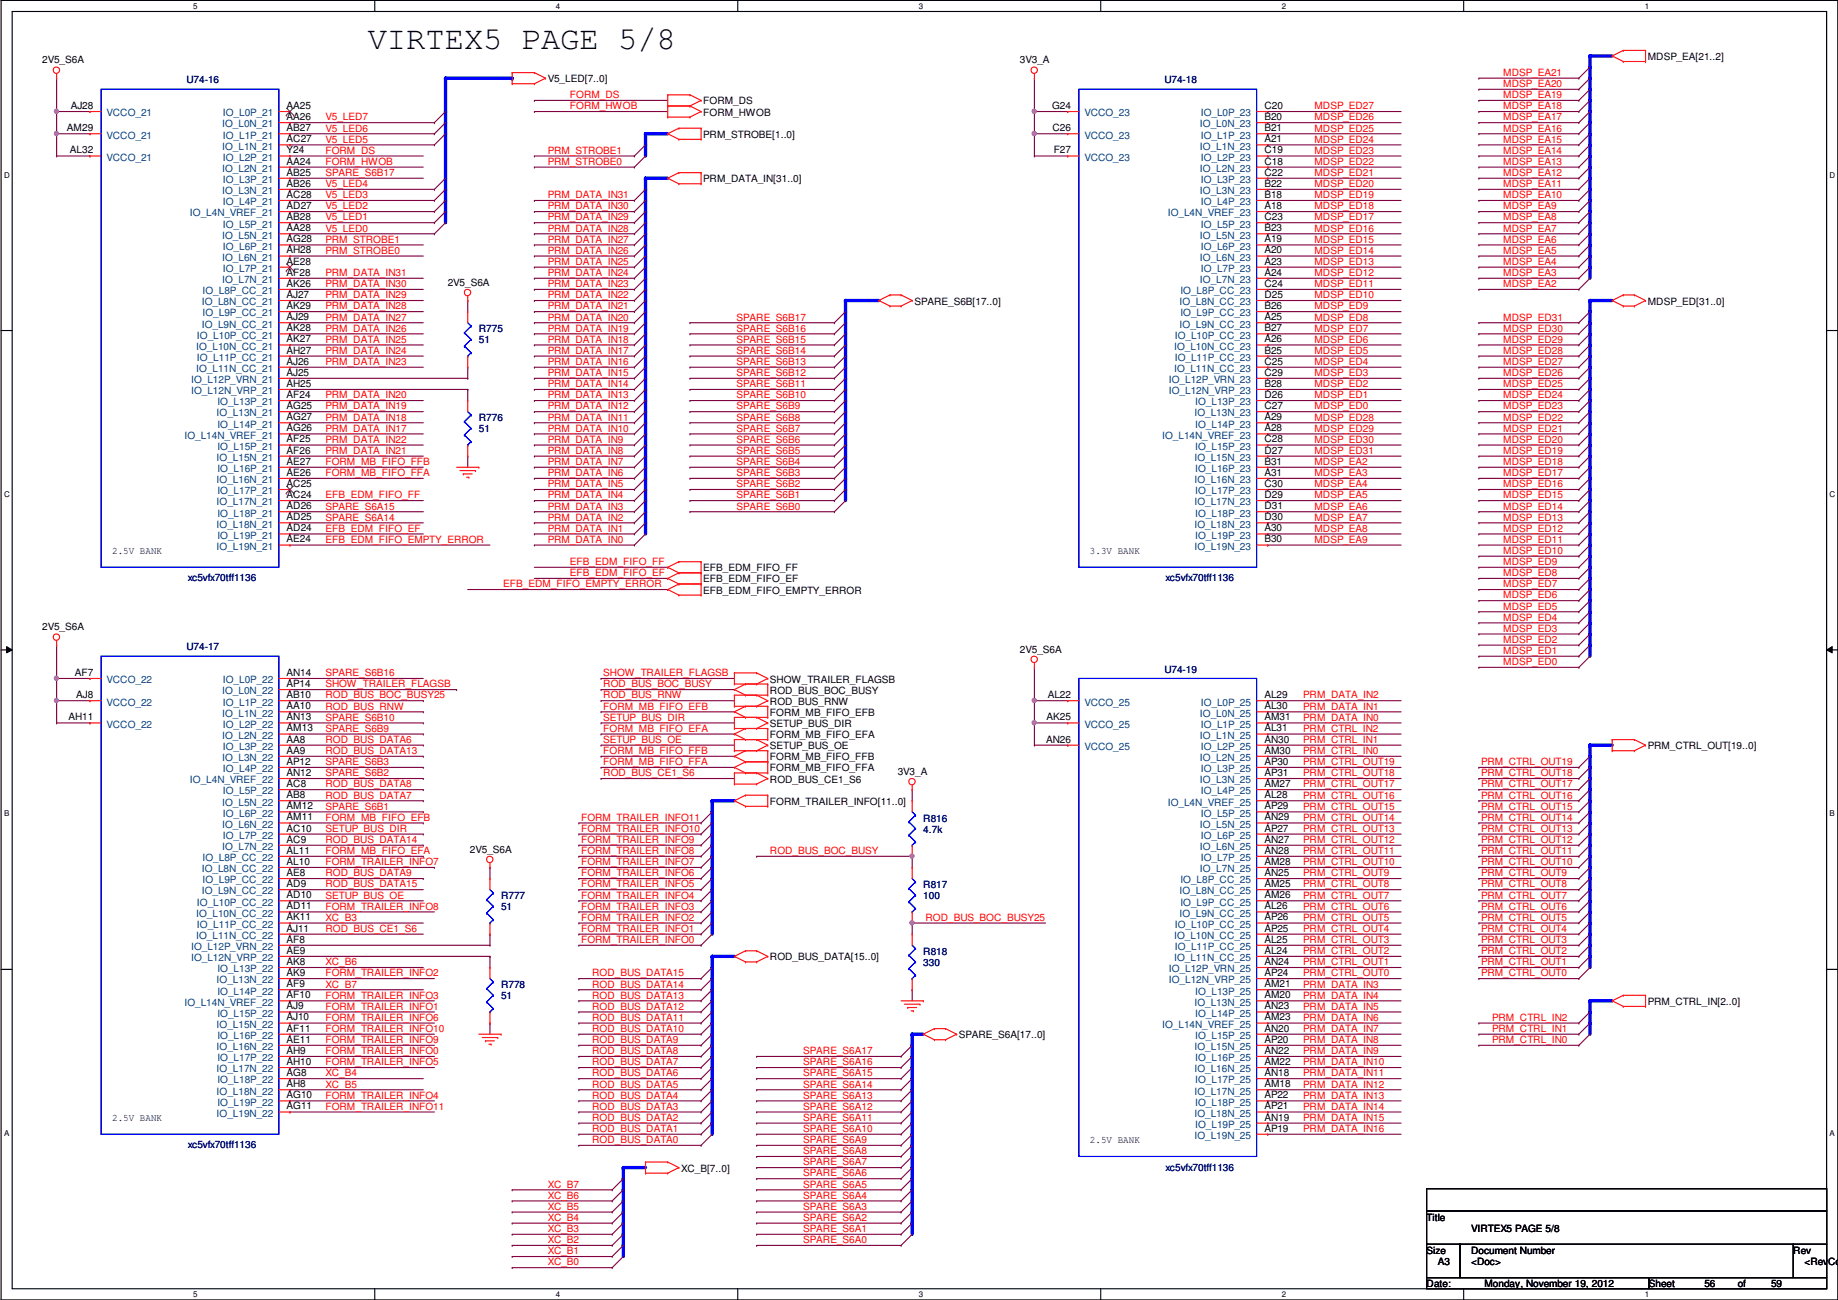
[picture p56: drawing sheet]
<svg xmlns="http://www.w3.org/2000/svg" width="420mm" height="297mm" viewBox="0 0 420 297" stroke-linecap="round" stroke-linejoin="round" font-family="sans-serif">
<defs><g id="words">
<text font-size="7.4" x="84.1" y="11.2">VIRTEX5 PAGE 5/8</text>
<g font-size="2.3">
<text x="9.6" y="14.5">2V5_S6A</text>
<text x="233.2" y="14.5">3V3_A</text>
<text x="376.7" y="13.7">MDSP_EA[21..2]</text>
<text x="125.2" y="18.8">V5_LED[7..0]</text>
<text x="160.8" y="23.9">FORM_DS</text>
<text x="15.3" y="30">AM29</text>
<text x="16.2" y="24.9">AJ28</text>
<text x="65.5" y="24.9">AA25</text>
<text x="65.5" y="27.4">AA26</text>
<text x="65.5" y="30">AB27</text>
<text x="160.8" y="26.4">FORM_HWOB</text>
<text x="240.5" y="24.9">G24</text>
<text x="240.6" y="30">C26</text>
<text x="289" y="24.9">C20</text>
<text x="289" y="27.4">B20</text>
<text x="289" y="30">B21</text>
<text x="16" y="35.1">AL32</text>
<text x="65.5" y="32.5">AC27</text>
<text x="65.5" y="35.1">Y24</text>
<text x="160.8" y="31.5">PRM_STROBE[1..0]</text>
<text x="240.9" y="35.1">F27</text>
<text x="289" y="32.5">A21</text>
<text x="289" y="35.1">C19</text>
<text x="65.5" y="37.6">AA24</text>
<text x="65.5" y="40.1">AB25</text>
<text x="160.8" y="41.7">PRM_DATA_IN[31..0]</text>
<text x="289" y="37.6">C18</text>
<text x="289" y="40.1">C22</text>
<text x="65.5" y="42.7">AB26</text>
<text x="65.5" y="45.2">AC28</text>
<text x="65.5" y="47.8">AD27</text>
<text x="289" y="42.7">B22</text>
<text x="289" y="45.2">B18</text>
<text x="289" y="47.8">A18</text>
<text x="65.5" y="50.3">AB28</text>
<text x="65.5" y="52.8">AA28</text>
<text x="289" y="50.3">C23</text>
<text x="289" y="52.8">B23</text>
<text x="65.5" y="55.4">AG28</text>
<text x="65.5" y="57.9">AH28</text>
<text x="289" y="55.4">A19</text>
<text x="289" y="57.9">A20</text>
<text x="65.5" y="60.5">AE28</text>
<text x="65.5" y="63">AF28</text>
<text x="65.5" y="65.5">AK26</text>
<text x="102.4" y="65.3">2V5_S6A</text>
<text x="289" y="60.5">A23</text>
<text x="289" y="63">A24</text>
<text x="289" y="65.5">C24</text>
<text x="65.5" y="68.1">AJ27</text>
<text x="65.5" y="70.6">AK29</text>
<text x="209" y="69.6">SPARE_S6B[17..0]</text>
<text x="289" y="68.1">D25</text>
<text x="289" y="70.6">B26</text>
<text x="376.7" y="69.6">MDSP_ED[31..0]</text>
<text x="65.5" y="73.2">AJ29</text>
<text x="65.5" y="75.7">AK28</text>
<text x="289" y="73.2">A25</text>
<text x="289" y="75.7">B27</text>
<text x="65.5" y="78.2">AK27</text>
<text x="65.5" y="80.8">AH27</text>
<text x="65.5" y="83.3">AJ26</text>
<text x="289" y="78.2">A26</text>
<text x="289" y="80.8">B25</text>
<text x="289" y="83.3">C25</text>
<text x="65.5" y="85.9">AJ25</text>
<text x="65.5" y="88.4">AH25</text>
<text x="289" y="85.9">C29</text>
<text x="289" y="88.4">B28</text>
<text x="65.5" y="90.9">AF24</text>
<text x="65.5" y="93.5">AG25</text>
<text x="289" y="90.9">D26</text>
<text x="289" y="93.5">C27</text>
<text x="65.5" y="96">AG27</text>
<text x="65.5" y="98.6">AG26</text>
<text x="65.5" y="101.1">AF25</text>
<text x="289" y="96">A29</text>
<text x="289" y="98.6">A28</text>
<text x="289" y="101.1">C28</text>
<text x="65.5" y="103.6">AF26</text>
<text x="65.5" y="106.2">AE27</text>
<text x="289" y="103.6">D27</text>
<text x="289" y="106.2">B31</text>
<text x="65.5" y="108.7">AE26</text>
<text x="65.5" y="111.3">AC25</text>
<text x="65.5" y="113.8">AC24</text>
<text x="289" y="108.7">A31</text>
<text x="289" y="111.3">C30</text>
<text x="289" y="113.8">D29</text>
<text x="65.5" y="116.3">AD26</text>
<text x="65.5" y="118.9">AD25</text>
<text x="289" y="116.3">D31</text>
<text x="289" y="118.9">D30</text>
<text x="65.5" y="121.4">AD24</text>
<text x="65.5" y="124">AE24</text>
<text x="289" y="121.4">A30</text>
<text x="289" y="124">B30</text>
<text x="25.6" y="126.5">2.5V BANK</text>
<text x="160.8" y="130.6">EFB_EDM_FIFO_FF</text>
<text x="249.2" y="126.5">3.3V BANK</text>
<text x="160.8" y="133.1">EFB_EDM_FIFO_EF</text>
<text x="160.8" y="135.6">EFB_EDM_FIFO_EMPTY_ERROR</text>
<text x="9.6" y="144">2V5_S6A</text>
<text x="233.2" y="149.1">2V5_S6A</text>
<text x="17.1" y="154.4">AF7</text>
<text x="65.5" y="154.4">AN14</text>
<text x="176" y="156">SHOW_TRAILER_FLAGSB</text>
<text x="17.4" y="159.5">AJ8</text>
<text x="65.5" y="157">AP14</text>
<text x="65.5" y="159.5">AB10</text>
<text x="176" y="158.5">ROD_BUS_BOC_BUSY</text>
<text x="176" y="161">ROD_BUS_RNW</text>
<text x="239.5" y="159.5">AL22</text>
<text x="289" y="159.5">AL29</text>
<text x="15.7" y="164.6">AH11</text>
<text x="65.5" y="162.1">AA10</text>
<text x="65.5" y="164.6">AN13</text>
<text x="65.5" y="167.1">AM13</text>
<text x="176" y="163.6">FORM_MB_FIFO_EFB</text>
<text x="176" y="166.1">SETUP_BUS_DIR</text>
<text x="239.3" y="164.6">AK25</text>
<text x="289" y="162.1">AL30</text>
<text x="289" y="164.6">AM31</text>
<text x="289" y="167.1">AL31</text>
<text x="65.5" y="169.7">AA8</text>
<text x="65.5" y="172.2">AA9</text>
<text x="176" y="168.7">FORM_MB_FIFO_EFA</text>
<text x="176" y="171.2">SETUP_BUS_OE</text>
<text x="176" y="173.7">FORM_MB_FIFO_FFB</text>
<text x="239.2" y="169.7">AN26</text>
<text x="289" y="169.7">AN30</text>
<text x="289" y="172.2">AM30</text>
<text x="376.7" y="171.2">PRM_CTRL_OUT[19..0]</text>
<text x="65.5" y="174.8">AP12</text>
<text x="65.5" y="177.3">AN12</text>
<text x="65.5" y="179.8">AC8</text>
<text x="176" y="176.3">FORM_MB_FIFO_FFA</text>
<text x="176" y="178.8">ROD_BUS_CE1_S6</text>
<text x="205.2" y="177">3V3_A</text>
<text x="289" y="174.8">AP30</text>
<text x="289" y="177.3">AP31</text>
<text x="289" y="179.8">AM27</text>
<text x="65.5" y="182.4">AB8</text>
<text x="65.5" y="184.9">AM12</text>
<text x="176" y="183.9">FORM_TRAILER_INFO[11..0]</text>
<text x="289" y="182.4">AL28</text>
<text x="289" y="184.9">AP29</text>
<text x="65.5" y="187.5">AM11</text>
<text x="65.5" y="190">AC10</text>
<text x="289" y="187.5">AN29</text>
<text x="289" y="190">AP27</text>
<text x="65.5" y="192.5">AC9</text>
<text x="65.5" y="195.1">AL11</text>
<text x="65.5" y="197.6">AL10</text>
<text x="107.4" y="194.8">2V5_S6A</text>
<text x="289" y="192.5">AN27</text>
<text x="289" y="195.1">AN28</text>
<text x="289" y="197.6">AM28</text>
<text x="65.5" y="200.2">AE8</text>
<text x="65.5" y="202.7">AD9</text>
<text x="289" y="200.2">AN25</text>
<text x="289" y="202.7">AM25</text>
<text x="65.5" y="205.2">AD10</text>
<text x="65.5" y="207.8">AD11</text>
<text x="289" y="205.2">AM26</text>
<text x="289" y="207.8">AL26</text>
<text x="65.5" y="210.3">AK11</text>
<text x="65.5" y="212.9">AJ11</text>
<text x="65.5" y="215.4">AF8</text>
<text x="289" y="210.3">AP26</text>
<text x="289" y="212.9">AP25</text>
<text x="289" y="215.4">AL25</text>
<text x="65.5" y="217.9">AE9</text>
<text x="65.5" y="220.5">AK8</text>
<text x="176" y="219.5">ROD_BUS_DATA[15..0]</text>
<text x="289" y="217.9">AL24</text>
<text x="289" y="220.5">AN24</text>
<text x="65.5" y="223">AK9</text>
<text x="65.5" y="225.6">AF9</text>
<text x="289" y="223">AP24</text>
<text x="289" y="225.6">AM21</text>
<text x="65.5" y="228.1">AF10</text>
<text x="65.5" y="230.6">AJ9</text>
<text x="65.5" y="233.2">AJ10</text>
<text x="289" y="228.1">AM20</text>
<text x="289" y="230.6">AN23</text>
<text x="289" y="233.2">AM23</text>
<text x="376.7" y="229.6">PRM_CTRL_IN[2..0]</text>
<text x="65.5" y="235.7">AF11</text>
<text x="65.5" y="238.3">AE11</text>
<text x="219.2" y="237.2">SPARE_S6A[17..0]</text>
<text x="289" y="235.7">AN20</text>
<text x="289" y="238.3">AP20</text>
<text x="65.5" y="240.8">AH9</text>
<text x="65.5" y="243.3">AH10</text>
<text x="65.5" y="245.9">AG8</text>
<text x="289" y="240.8">AN22</text>
<text x="289" y="243.3">AM22</text>
<text x="289" y="245.9">AN18</text>
<text x="65.5" y="248.4">AH8</text>
<text x="65.5" y="251">AG10</text>
<text x="289" y="248.4">AM18</text>
<text x="289" y="251">AP22</text>
<text x="25.6" y="256">2.5V BANK</text>
<text x="65.5" y="253.5">AG11</text>
<text x="289" y="253.5">AP21</text>
<text x="289" y="256">AN19</text>
<text x="249.2" y="261.1">2.5V BANK</text>
<text x="289" y="258.6">AP19</text>
<text x="155.7" y="267.7">XC_B[7..0]</text>
<text x="326.1" y="278.9">Title</text>
<text x="336.3" y="281.4">VIRTEX5 PAGE 5/8</text>
<text x="326.1" y="286.5">Size</text>
<text x="336.3" y="286.5">Document Number</text>
<text x="409.9" y="286.5">Rev</text>
<text x="328.7" y="289.1">A3</text>
<text x="336.3" y="289.1">&lt;Doc&gt;</text>
<text x="412.5" y="289.1">&lt;RevCod</text>
<text x="326.1" y="294.1">Date:</text>
<text x="339.3" y="294.1">Monday, November 19, 2012</text>
<text x="376.9" y="294.1">Sheet</text>
<text x="389.6" y="294.1">56</text>
<text x="397.2" y="294.1">of</text>
<text x="404.9" y="294.1">59</text>
</g>
<g font-size="2.3" fill="#f00">
<text x="343.7" y="17.4">MDSP_EA21</text>
<text x="130.3" y="22.4">FORM_DS</text>
<text x="343.7" y="19.9">MDSP_EA20</text>
<text x="343.7" y="22.4">MDSP_EA19</text>
<text x="74.4" y="27.5">V5_LED7</text>
<text x="130.3" y="25">FORM_HWOB</text>
<text x="300.5" y="25">MDSP_ED27</text>
<text x="300.5" y="27.5">MDSP_ED26</text>
<text x="343.7" y="25">MDSP_EA18</text>
<text x="343.7" y="27.5">MDSP_EA17</text>
<text x="74.4" y="35.1">FORM_DS</text>
<text x="74.4" y="32.6">V5_LED5</text>
<text x="74.4" y="30.1">V5_LED6</text>
<text x="125.2" y="35.1">PRM_STROBE1</text>
<text x="300.5" y="30.1">MDSP_ED25</text>
<text x="300.5" y="32.6">MDSP_ED24</text>
<text x="300.5" y="35.1">MDSP_ED23</text>
<text x="343.7" y="30.1">MDSP_EA16</text>
<text x="343.7" y="32.6">MDSP_EA15</text>
<text x="343.7" y="35.1">MDSP_EA14</text>
<text x="74.4" y="37.7">FORM_HWOB</text>
<text x="74.4" y="40.2">SPARE_S6B17</text>
<text x="125.2" y="37.7">PRM_STROBE0</text>
<text x="300.5" y="37.7">MDSP_ED22</text>
<text x="300.5" y="40.2">MDSP_ED21</text>
<text x="343.7" y="37.7">MDSP_EA13</text>
<text x="343.7" y="40.2">MDSP_EA12</text>
<text x="74.4" y="47.8">V5_LED2</text>
<text x="74.4" y="45.3">V5_LED3</text>
<text x="74.4" y="42.8">V5_LED4</text>
<text x="125.2" y="45.3">PRM_DATA_IN31</text>
<text x="125.2" y="47.8">PRM_DATA_IN30</text>
<text x="300.5" y="42.8">MDSP_ED20</text>
<text x="300.5" y="45.3">MDSP_ED19</text>
<text x="300.5" y="47.8">MDSP_ED18</text>
<text x="343.7" y="42.8">MDSP_EA11</text>
<text x="343.7" y="45.3">MDSP_EA10</text>
<text x="343.7" y="47.8">MDSP_EA9</text>
<text x="74.4" y="52.9">V5_LED0</text>
<text x="74.4" y="50.4">V5_LED1</text>
<text x="125.2" y="50.4">PRM_DATA_IN29</text>
<text x="125.2" y="52.9">PRM_DATA_IN28</text>
<text x="300.5" y="50.4">MDSP_ED17</text>
<text x="300.5" y="52.9">MDSP_ED16</text>
<text x="343.7" y="50.4">MDSP_EA8</text>
<text x="343.7" y="52.9">MDSP_EA7</text>
<text x="74.4" y="55.5">PRM_STROBE1</text>
<text x="74.4" y="58">PRM_STROBE0</text>
<text x="125.2" y="55.5">PRM_DATA_IN27</text>
<text x="125.2" y="58">PRM_DATA_IN26</text>
<text x="300.5" y="55.5">MDSP_ED15</text>
<text x="300.5" y="58">MDSP_ED14</text>
<text x="343.7" y="55.5">MDSP_EA6</text>
<text x="343.7" y="58">MDSP_EA5</text>
<text x="74.4" y="63.1">PRM_DATA_IN31</text>
<text x="74.4" y="65.6">PRM_DATA_IN30</text>
<text x="125.2" y="60.5">PRM_DATA_IN25</text>
<text x="125.2" y="63.1">PRM_DATA_IN24</text>
<text x="125.2" y="65.6">PRM_DATA_IN23</text>
<text x="300.5" y="60.5">MDSP_ED13</text>
<text x="300.5" y="63.1">MDSP_ED12</text>
<text x="300.5" y="65.6">MDSP_ED11</text>
<text x="343.7" y="60.5">MDSP_EA4</text>
<text x="343.7" y="63.1">MDSP_EA3</text>
<text x="343.7" y="65.6">MDSP_EA2</text>
<text x="74.4" y="68.2">PRM_DATA_IN29</text>
<text x="74.4" y="70.7">PRM_DATA_IN28</text>
<text x="125.2" y="68.2">PRM_DATA_IN22</text>
<text x="125.2" y="70.7">PRM_DATA_IN21</text>
<text x="300.5" y="68.2">MDSP_ED10</text>
<text x="300.5" y="70.7">MDSP_ED9</text>
<text x="74.4" y="73.2">PRM_DATA_IN27</text>
<text x="74.4" y="75.8">PRM_DATA_IN26</text>
<text x="125.2" y="73.2">PRM_DATA_IN20</text>
<text x="125.2" y="75.8">PRM_DATA_IN19</text>
<text x="168.4" y="73.2">SPARE_S6B17</text>
<text x="168.4" y="75.8">SPARE_S6B16</text>
<text x="300.5" y="73.2">MDSP_ED8</text>
<text x="300.5" y="75.8">MDSP_ED7</text>
<text x="343.7" y="73.2">MDSP_ED31</text>
<text x="343.7" y="75.8">MDSP_ED30</text>
<text x="74.4" y="78.3">PRM_DATA_IN25</text>
<text x="74.4" y="80.9">PRM_DATA_IN24</text>
<text x="74.4" y="83.4">PRM_DATA_IN23</text>
<text x="125.2" y="78.3">PRM_DATA_IN18</text>
<text x="125.2" y="80.9">PRM_DATA_IN17</text>
<text x="125.2" y="83.4">PRM_DATA_IN16</text>
<text x="168.4" y="83.4">SPARE_S6B13</text>
<text x="168.4" y="78.3">SPARE_S6B15</text>
<text x="168.4" y="80.9">SPARE_S6B14</text>
<text x="300.5" y="78.3">MDSP_ED6</text>
<text x="300.5" y="80.9">MDSP_ED5</text>
<text x="300.5" y="83.4">MDSP_ED4</text>
<text x="343.7" y="78.3">MDSP_ED29</text>
<text x="343.7" y="80.9">MDSP_ED28</text>
<text x="343.7" y="83.4">MDSP_ED27</text>
<text x="125.2" y="85.9">PRM_DATA_IN15</text>
<text x="125.2" y="88.5">PRM_DATA_IN14</text>
<text x="168.4" y="88.5">SPARE_S6B11</text>
<text x="168.4" y="85.9">SPARE_S6B12</text>
<text x="300.5" y="85.9">MDSP_ED3</text>
<text x="300.5" y="88.5">MDSP_ED2</text>
<text x="343.7" y="85.9">MDSP_ED26</text>
<text x="343.7" y="88.5">MDSP_ED25</text>
<text x="74.4" y="91">PRM_DATA_IN20</text>
<text x="74.4" y="93.6">PRM_DATA_IN19</text>
<text x="125.2" y="91">PRM_DATA_IN13</text>
<text x="125.2" y="93.6">PRM_DATA_IN12</text>
<text x="168.4" y="93.6">SPARE_S6B9</text>
<text x="168.4" y="91">SPARE_S6B10</text>
<text x="300.5" y="91">MDSP_ED1</text>
<text x="300.5" y="93.6">MDSP_ED0</text>
<text x="343.7" y="93.6">MDSP_ED23</text>
<text x="343.7" y="91">MDSP_ED24</text>
<text x="74.4" y="98.6">PRM_DATA_IN17</text>
<text x="74.4" y="96.1">PRM_DATA_IN18</text>
<text x="74.4" y="101.2">PRM_DATA_IN22</text>
<text x="125.2" y="96.1">PRM_DATA_IN11</text>
<text x="125.2" y="98.6">PRM_DATA_IN10</text>
<text x="125.2" y="101.2">PRM_DATA_IN9</text>
<text x="168.4" y="101.2">SPARE_S6B6</text>
<text x="168.4" y="98.6">SPARE_S6B7</text>
<text x="168.4" y="96.1">SPARE_S6B8</text>
<text x="300.5" y="96.1">MDSP_ED28</text>
<text x="300.5" y="98.6">MDSP_ED29</text>
<text x="300.5" y="101.2">MDSP_ED30</text>
<text x="343.7" y="96.1">MDSP_ED22</text>
<text x="343.7" y="98.6">MDSP_ED21</text>
<text x="343.7" y="101.2">MDSP_ED20</text>
<text x="74.4" y="103.7">PRM_DATA_IN21</text>
<text x="74.4" y="106.3">FORM_MB_FIFO_FFB</text>
<text x="125.2" y="103.7">PRM_DATA_IN8</text>
<text x="125.2" y="106.3">PRM_DATA_IN7</text>
<text x="168.4" y="106.3">SPARE_S6B4</text>
<text x="168.4" y="103.7">SPARE_S6B5</text>
<text x="300.5" y="103.7">MDSP_ED31</text>
<text x="300.5" y="106.3">MDSP_EA2</text>
<text x="343.7" y="103.7">MDSP_ED19</text>
<text x="343.7" y="106.3">MDSP_ED18</text>
<text x="74.4" y="113.9">EFB_EDM_FIFO_FF</text>
<text x="74.4" y="108.8">FORM_MB_FIFO_FFA</text>
<text x="125.2" y="108.8">PRM_DATA_IN6</text>
<text x="125.2" y="111.3">PRM_DATA_IN5</text>
<text x="125.2" y="113.9">PRM_DATA_IN4</text>
<text x="168.4" y="113.9">SPARE_S6B1</text>
<text x="168.4" y="111.3">SPARE_S6B2</text>
<text x="168.4" y="108.8">SPARE_S6B3</text>
<text x="300.5" y="108.8">MDSP_EA3</text>
<text x="300.5" y="111.3">MDSP_EA4</text>
<text x="300.5" y="113.9">MDSP_EA5</text>
<text x="343.7" y="113.9">MDSP_ED15</text>
<text x="343.7" y="108.8">MDSP_ED17</text>
<text x="343.7" y="111.3">MDSP_ED16</text>
<text x="74.4" y="116.4">SPARE_S6A15</text>
<text x="74.4" y="119">SPARE_S6A14</text>
<text x="125.2" y="116.4">PRM_DATA_IN3</text>
<text x="125.2" y="119">PRM_DATA_IN2</text>
<text x="168.4" y="116.4">SPARE_S6B0</text>
<text x="300.5" y="116.4">MDSP_EA6</text>
<text x="300.5" y="119">MDSP_EA7</text>
<text x="343.7" y="116.4">MDSP_ED14</text>
<text x="343.7" y="119">MDSP_ED13</text>
<text x="74.4" y="121.5">EFB_EDM_FIFO_EF</text>
<text x="74.4" y="124">EFB_EDM_FIFO_EMPTY_ERROR</text>
<text x="125.2" y="121.5">PRM_DATA_IN1</text>
<text x="125.2" y="124">PRM_DATA_IN0</text>
<text x="300.5" y="124">MDSP_EA9</text>
<text x="300.5" y="121.5">MDSP_EA8</text>
<text x="343.7" y="121.5">MDSP_ED12</text>
<text x="343.7" y="124">MDSP_ED11</text>
<text x="130.3" y="129.1">EFB_EDM_FIFO_FF</text>
<text x="130.3" y="131.7">EFB_EDM_FIFO_EF</text>
<text x="343.7" y="126.6">MDSP_ED10</text>
<text x="343.7" y="129.1">MDSP_ED9</text>
<text x="343.7" y="131.7">MDSP_ED8</text>
<text x="115.1" y="134.2">EFB_EDM_FIFO_EMPTY_ERROR</text>
<text x="343.7" y="134.2">MDSP_ED7</text>
<text x="343.7" y="136.7">MDSP_ED6</text>
<text x="343.7" y="139.3">MDSP_ED5</text>
<text x="343.7" y="141.8">MDSP_ED4</text>
<text x="343.7" y="144.4">MDSP_ED3</text>
<text x="343.7" y="146.9">MDSP_ED2</text>
<text x="343.7" y="149.4">MDSP_ED1</text>
<text x="74.4" y="154.5">SPARE_S6B16</text>
<text x="137.9" y="154.5">SHOW_TRAILER_FLAGSB</text>
<text x="343.7" y="152">MDSP_ED0</text>
<text x="74.4" y="157.1">SHOW_TRAILER_FLAGSB</text>
<text x="74.4" y="159.6">ROD_BUS_BOC_BUSY25</text>
<text x="137.9" y="157.1">ROD_BUS_BOC_BUSY</text>
<text x="137.9" y="159.6">ROD_BUS_RNW</text>
<text x="297.9" y="159.6">PRM_DATA_IN2</text>
<text x="74.4" y="162.1">ROD_BUS_RNW</text>
<text x="74.4" y="164.7">SPARE_S6B10</text>
<text x="74.4" y="167.2">SPARE_S6B9</text>
<text x="137.9" y="167.2">FORM_MB_FIFO_EFA</text>
<text x="137.9" y="162.1">FORM_MB_FIFO_EFB</text>
<text x="137.9" y="164.7">SETUP_BUS_DIR</text>
<text x="297.9" y="162.1">PRM_DATA_IN1</text>
<text x="297.9" y="164.7">PRM_DATA_IN0</text>
<text x="297.9" y="167.2">PRM_CTRL_IN2</text>
<text x="74.4" y="169.8">ROD_BUS_DATA6</text>
<text x="74.4" y="172.3">ROD_BUS_DATA13</text>
<text x="137.9" y="169.8">SETUP_BUS_OE</text>
<text x="137.9" y="172.3">FORM_MB_FIFO_FFB</text>
<text x="297.9" y="169.8">PRM_CTRL_IN1</text>
<text x="297.9" y="172.3">PRM_CTRL_IN0</text>
<text x="74.4" y="174.8">SPARE_S6B3</text>
<text x="74.4" y="177.4">SPARE_S6B2</text>
<text x="74.4" y="179.9">ROD_BUS_DATA8</text>
<text x="137.9" y="174.8">FORM_MB_FIFO_FFA</text>
<text x="137.9" y="177.4">ROD_BUS_CE1_S6</text>
<text x="297.9" y="174.8">PRM_CTRL_OUT19</text>
<text x="297.9" y="177.4">PRM_CTRL_OUT18</text>
<text x="297.9" y="179.9">PRM_CTRL_OUT17</text>
<text x="338.6" y="174.8">PRM_CTRL_OUT19</text>
<text x="338.6" y="177.4">PRM_CTRL_OUT18</text>
<text x="338.6" y="179.9">PRM_CTRL_OUT17</text>
<text x="74.4" y="182.5">ROD_BUS_DATA7</text>
<text x="74.4" y="185">SPARE_S6B1</text>
<text x="297.9" y="182.5">PRM_CTRL_OUT16</text>
<text x="297.9" y="185">PRM_CTRL_OUT15</text>
<text x="338.6" y="182.5">PRM_CTRL_OUT16</text>
<text x="338.6" y="185">PRM_CTRL_OUT15</text>
<text x="74.4" y="187.5">FORM_MB_FIFO_EFB</text>
<text x="74.4" y="190.1">SETUP_BUS_DIR</text>
<text x="132.8" y="187.5">FORM_TRAILER_INFO11</text>
<text x="132.8" y="190.1">FORM_TRAILER_INFO10</text>
<text x="297.9" y="187.5">PRM_CTRL_OUT14</text>
<text x="297.9" y="190.1">PRM_CTRL_OUT13</text>
<text x="338.6" y="187.5">PRM_CTRL_OUT14</text>
<text x="338.6" y="190.1">PRM_CTRL_OUT13</text>
<text x="74.4" y="192.6">ROD_BUS_DATA14</text>
<text x="74.4" y="195.2">FORM_MB_FIFO_EFA</text>
<text x="74.4" y="197.7">FORM_TRAILER_INFO7</text>
<text x="132.8" y="192.6">FORM_TRAILER_INFO9</text>
<text x="132.8" y="195.2">FORM_TRAILER_INFO8</text>
<text x="132.8" y="197.7">FORM_TRAILER_INFO7</text>
<text x="176" y="195.2">ROD_BUS_BOC_BUSY</text>
<text x="297.9" y="197.7">PRM_CTRL_OUT10</text>
<text x="297.9" y="192.6">PRM_CTRL_OUT12</text>
<text x="297.9" y="195.2">PRM_CTRL_OUT11</text>
<text x="338.6" y="195.2">PRM_CTRL_OUT11</text>
<text x="338.6" y="197.7">PRM_CTRL_OUT10</text>
<text x="338.6" y="192.6">PRM_CTRL_OUT12</text>
<text x="74.4" y="200.2">ROD_BUS_DATA9</text>
<text x="74.4" y="202.8">ROD_BUS_DATA15</text>
<text x="132.8" y="200.2">FORM_TRAILER_INFO6</text>
<text x="132.8" y="202.8">FORM_TRAILER_INFO5</text>
<text x="297.9" y="200.2">PRM_CTRL_OUT9</text>
<text x="297.9" y="202.8">PRM_CTRL_OUT8</text>
<text x="338.6" y="200.2">PRM_CTRL_OUT9</text>
<text x="338.6" y="202.8">PRM_CTRL_OUT8</text>
<text x="74.4" y="207.9">FORM_TRAILER_INFO8</text>
<text x="74.4" y="205.3">SETUP_BUS_OE</text>
<text x="132.8" y="205.3">FORM_TRAILER_INFO4</text>
<text x="132.8" y="207.9">FORM_TRAILER_INFO3</text>
<text x="297.9" y="205.3">PRM_CTRL_OUT7</text>
<text x="297.9" y="207.9">PRM_CTRL_OUT6</text>
<text x="338.6" y="205.3">PRM_CTRL_OUT7</text>
<text x="338.6" y="207.9">PRM_CTRL_OUT6</text>
<text x="74.4" y="210.4">XC_B3</text>
<text x="74.4" y="212.9">ROD_BUS_CE1_S6</text>
<text x="132.8" y="215.5">FORM_TRAILER_INFO0</text>
<text x="132.8" y="210.4">FORM_TRAILER_INFO2</text>
<text x="132.8" y="212.9">FORM_TRAILER_INFO1</text>
<text x="211.6" y="210.4">ROD_BUS_BOC_BUSY25</text>
<text x="297.9" y="210.4">PRM_CTRL_OUT5</text>
<text x="297.9" y="212.9">PRM_CTRL_OUT4</text>
<text x="297.9" y="215.5">PRM_CTRL_OUT3</text>
<text x="338.6" y="215.5">PRM_CTRL_OUT3</text>
<text x="338.6" y="210.4">PRM_CTRL_OUT5</text>
<text x="338.6" y="212.9">PRM_CTRL_OUT4</text>
<text x="74.4" y="220.6">XC_B6</text>
<text x="297.9" y="220.6">PRM_CTRL_OUT1</text>
<text x="297.9" y="218">PRM_CTRL_OUT2</text>
<text x="338.6" y="218">PRM_CTRL_OUT2</text>
<text x="338.6" y="220.6">PRM_CTRL_OUT1</text>
<text x="74.4" y="223.1">FORM_TRAILER_INFO2</text>
<text x="74.4" y="225.6">XC_B7</text>
<text x="135.4" y="223.1">ROD_BUS_DATA15</text>
<text x="135.4" y="225.6">ROD_BUS_DATA14</text>
<text x="297.9" y="223.1">PRM_CTRL_OUT0</text>
<text x="297.9" y="225.6">PRM_DATA_IN3</text>
<text x="338.6" y="223.1">PRM_CTRL_OUT0</text>
<text x="74.4" y="228.2">FORM_TRAILER_INFO3</text>
<text x="74.4" y="230.7">FORM_TRAILER_INFO1</text>
<text x="74.4" y="233.3">FORM_TRAILER_INFO6</text>
<text x="135.4" y="228.2">ROD_BUS_DATA13</text>
<text x="135.4" y="230.7">ROD_BUS_DATA12</text>
<text x="135.4" y="233.3">ROD_BUS_DATA11</text>
<text x="297.9" y="228.2">PRM_DATA_IN4</text>
<text x="297.9" y="230.7">PRM_DATA_IN5</text>
<text x="297.9" y="233.3">PRM_DATA_IN6</text>
<text x="341.1" y="233.3">PRM_CTRL_IN2</text>
<text x="74.4" y="235.8">FORM_TRAILER_INFO10</text>
<text x="74.4" y="238.3">FORM_TRAILER_INFO9</text>
<text x="135.4" y="235.8">ROD_BUS_DATA10</text>
<text x="135.4" y="238.3">ROD_BUS_DATA9</text>
<text x="297.9" y="235.8">PRM_DATA_IN7</text>
<text x="297.9" y="238.3">PRM_DATA_IN8</text>
<text x="341.1" y="235.8">PRM_CTRL_IN1</text>
<text x="341.1" y="238.3">PRM_CTRL_IN0</text>
<text x="74.4" y="240.9">FORM_TRAILER_INFO0</text>
<text x="74.4" y="243.4">FORM_TRAILER_INFO5</text>
<text x="74.4" y="246">XC_B4</text>
<text x="135.4" y="240.9">ROD_BUS_DATA8</text>
<text x="135.4" y="243.4">ROD_BUS_DATA7</text>
<text x="135.4" y="246">ROD_BUS_DATA6</text>
<text x="183.6" y="240.9">SPARE_S6A17</text>
<text x="183.6" y="246">SPARE_S6A15</text>
<text x="183.6" y="243.4">SPARE_S6A16</text>
<text x="297.9" y="240.9">PRM_DATA_IN9</text>
<text x="297.9" y="243.4">PRM_DATA_IN10</text>
<text x="297.9" y="246">PRM_DATA_IN11</text>
<text x="74.4" y="248.5">XC_B5</text>
<text x="74.4" y="251">FORM_TRAILER_INFO4</text>
<text x="135.4" y="251">ROD_BUS_DATA4</text>
<text x="135.4" y="248.5">ROD_BUS_DATA5</text>
<text x="183.6" y="251">SPARE_S6A13</text>
<text x="183.6" y="248.5">SPARE_S6A14</text>
<text x="297.9" y="248.5">PRM_DATA_IN12</text>
<text x="297.9" y="251">PRM_DATA_IN13</text>
<text x="74.4" y="253.6">FORM_TRAILER_INFO11</text>
<text x="135.4" y="253.6">ROD_BUS_DATA3</text>
<text x="135.4" y="256.1">ROD_BUS_DATA2</text>
<text x="183.6" y="256.1">SPARE_S6A11</text>
<text x="183.6" y="253.6">SPARE_S6A12</text>
<text x="297.9" y="253.6">PRM_DATA_IN14</text>
<text x="297.9" y="256.1">PRM_DATA_IN15</text>
<text x="135.4" y="261.2">ROD_BUS_DATA0</text>
<text x="135.4" y="258.7">ROD_BUS_DATA1</text>
<text x="183.6" y="263.7">SPARE_S6A8</text>
<text x="183.6" y="258.7">SPARE_S6A10</text>
<text x="183.6" y="261.2">SPARE_S6A9</text>
<text x="297.9" y="258.7">PRM_DATA_IN16</text>
<text x="183.6" y="268.8">SPARE_S6A6</text>
<text x="183.6" y="266.3">SPARE_S6A7</text>
<text x="125.2" y="271.4">XC_B7</text>
<text x="125.2" y="273.9">XC_B6</text>
<text x="183.6" y="271.4">SPARE_S6A5</text>
<text x="183.6" y="273.9">SPARE_S6A4</text>
<text x="125.2" y="276.4">XC_B5</text>
<text x="125.2" y="279">XC_B4</text>
<text x="125.2" y="281.5">XC_B3</text>
<text x="183.6" y="276.4">SPARE_S6A3</text>
<text x="183.6" y="279">SPARE_S6A2</text>
<text x="183.6" y="281.5">SPARE_S6A1</text>
<text x="125.2" y="284.1">XC_B2</text>
<text x="125.2" y="286.6">XC_B1</text>
<text x="183.6" y="284.1">SPARE_S6A0</text>
<text x="125.2" y="289.1">XC_B0</text>
</g>
<g font-size="2.3" fill="#000080">
<text x="42.7" y="19.1">U74-16</text>
<text x="266.2" y="19.1">U74-18</text>
<text x="109.5" y="75.9">R775</text>
<text x="109.5" y="78.5">51</text>
<text x="109.5" y="96.3">R776</text>
<text x="109.5" y="98.8">51</text>
<text x="42.9" y="132.8">xc5vfx70tff1136</text>
<text x="266.4" y="132.8">xc5vfx70tff1136</text>
<text x="42.7" y="148.6">U74-17</text>
<text x="266.2" y="153.7">U74-19</text>
<text x="211.1" y="187.7">R816</text>
<text x="211.1" y="190.2">4.7k</text>
<text x="211.1" y="202.9">R817</text>
<text x="114.5" y="205.5">R777</text>
<text x="114.5" y="208">51</text>
<text x="211.1" y="205.5">100</text>
<text x="211.1" y="218.2">R818</text>
<text x="211.1" y="220.7">330</text>
<text x="114.5" y="225.8">R778</text>
<text x="114.5" y="228.3">51</text>
<text x="42.9" y="262.4">xc5vfx70tff1136</text>
<text x="266.4" y="267.5">xc5vfx70tff1136</text>
</g>
<g font-size="2.3" fill="#004080">
<text x="24.4" y="26.6">VCCO_21</text>
<text x="50.8" y="29.1">IO_L0N_21</text>
<text x="51" y="26.6">IO_L0P_21</text>
<text x="247.9" y="26.6">VCCO_23</text>
<text x="274.3" y="29.1">IO_L0N_23</text>
<text x="274.5" y="26.6">IO_L0P_23</text>
<text x="24.4" y="31.7">VCCO_21</text>
<text x="50.8" y="34.2">IO_L1N_21</text>
<text x="51" y="31.7">IO_L1P_21</text>
<text x="247.9" y="31.7">VCCO_23</text>
<text x="274.3" y="34.2">IO_L1N_23</text>
<text x="274.5" y="31.7">IO_L1P_23</text>
<text x="24.4" y="36.7">VCCO_21</text>
<text x="50.8" y="39.3">IO_L2N_21</text>
<text x="51" y="36.7">IO_L2P_21</text>
<text x="51" y="41.8">IO_L3P_21</text>
<text x="247.9" y="36.7">VCCO_23</text>
<text x="274.3" y="39.3">IO_L2N_23</text>
<text x="274.5" y="36.7">IO_L2P_23</text>
<text x="274.5" y="41.8">IO_L3P_23</text>
<text x="50.8" y="44.4">IO_L3N_21</text>
<text x="51" y="46.9">IO_L4P_21</text>
<text x="274.3" y="44.4">IO_L3N_23</text>
<text x="274.5" y="46.9">IO_L4P_23</text>
<text x="43.4" y="49.4">IO_L4N_VREF_21</text>
<text x="51" y="52">IO_L5P_21</text>
<text x="266.9" y="49.4">IO_L4N_VREF_23</text>
<text x="274.5" y="52">IO_L5P_23</text>
<text x="50.8" y="54.5">IO_L5N_21</text>
<text x="50.8" y="59.6">IO_L6N_21</text>
<text x="51" y="57.1">IO_L6P_21</text>
<text x="274.3" y="54.5">IO_L5N_23</text>
<text x="274.3" y="59.6">IO_L6N_23</text>
<text x="274.5" y="57.1">IO_L6P_23</text>
<text x="50.8" y="64.7">IO_L7N_21</text>
<text x="51" y="62.1">IO_L7P_21</text>
<text x="274.3" y="64.7">IO_L7N_23</text>
<text x="274.5" y="62.1">IO_L7P_23</text>
<text x="46.1" y="69.8">IO_L8N_CC_21</text>
<text x="46.3" y="67.2">IO_L8P_CC_21</text>
<text x="269.7" y="69.8">IO_L8N_CC_23</text>
<text x="269.8" y="67.2">IO_L8P_CC_23</text>
<text x="45" y="77.4">IO_L10P_CC_21</text>
<text x="46.1" y="74.8">IO_L9N_CC_21</text>
<text x="46.3" y="72.3">IO_L9P_CC_21</text>
<text x="268.6" y="77.4">IO_L10P_CC_23</text>
<text x="269.7" y="74.8">IO_L9N_CC_23</text>
<text x="269.8" y="72.3">IO_L9P_CC_23</text>
<text x="44.9" y="79.9">IO_L10N_CC_21</text>
<text x="45" y="82.5">IO_L11P_CC_21</text>
<text x="268.4" y="79.9">IO_L10N_CC_23</text>
<text x="268.6" y="82.5">IO_L11P_CC_23</text>
<text x="43.7" y="87.5">IO_L12P_VRN_21</text>
<text x="44.9" y="85">IO_L11N_CC_21</text>
<text x="267.2" y="87.5">IO_L12P_VRN_23</text>
<text x="268.4" y="85">IO_L11N_CC_23</text>
<text x="43.7" y="90.1">IO_L12N_VRP_21</text>
<text x="49.5" y="95.2">IO_L13N_21</text>
<text x="49.7" y="92.6">IO_L13P_21</text>
<text x="267.2" y="90.1">IO_L12N_VRP_23</text>
<text x="273" y="95.2">IO_L13N_23</text>
<text x="273.2" y="92.6">IO_L13P_23</text>
<text x="42.2" y="100.2">IO_L14N_VREF_21</text>
<text x="49.7" y="97.7">IO_L14P_21</text>
<text x="265.7" y="100.2">IO_L14N_VREF_23</text>
<text x="273.2" y="97.7">IO_L14P_23</text>
<text x="49.5" y="105.3">IO_L15N_21</text>
<text x="49.7" y="102.8">IO_L15P_21</text>
<text x="49.7" y="107.9">IO_L16P_21</text>
<text x="273" y="105.3">IO_L15N_23</text>
<text x="273.2" y="102.8">IO_L15P_23</text>
<text x="273.2" y="107.9">IO_L16P_23</text>
<text x="49.5" y="110.4">IO_L16N_21</text>
<text x="49.7" y="112.9">IO_L17P_21</text>
<text x="273" y="110.4">IO_L16N_23</text>
<text x="273.2" y="112.9">IO_L17P_23</text>
<text x="49.5" y="115.5">IO_L17N_21</text>
<text x="49.7" y="118">IO_L18P_21</text>
<text x="273" y="115.5">IO_L17N_23</text>
<text x="273.2" y="118">IO_L18P_23</text>
<text x="49.5" y="120.6">IO_L18N_21</text>
<text x="49.5" y="125.6">IO_L19N_21</text>
<text x="49.7" y="123.1">IO_L19P_21</text>
<text x="273" y="120.6">IO_L18N_23</text>
<text x="273" y="125.6">IO_L19N_23</text>
<text x="273.2" y="123.1">IO_L19P_23</text>
<text x="24.4" y="156.1">VCCO_22</text>
<text x="24.4" y="161.2">VCCO_22</text>
<text x="50.8" y="158.7">IO_L0N_22</text>
<text x="51" y="156.1">IO_L0P_22</text>
<text x="51" y="161.2">IO_L1P_22</text>
<text x="247.9" y="161.2">VCCO_25</text>
<text x="274.5" y="161.2">IO_L0P_25</text>
<text x="24.4" y="166.3">VCCO_22</text>
<text x="50.8" y="163.7">IO_L1N_22</text>
<text x="51" y="166.3">IO_L2P_22</text>
<text x="247.9" y="166.3">VCCO_25</text>
<text x="274.3" y="163.7">IO_L0N_25</text>
<text x="274.5" y="166.3">IO_L1P_25</text>
<text x="50.8" y="168.8">IO_L2N_22</text>
<text x="50.8" y="173.9">IO_L3N_22</text>
<text x="51" y="171.4">IO_L3P_22</text>
<text x="247.9" y="171.4">VCCO_25</text>
<text x="274.3" y="168.8">IO_L1N_25</text>
<text x="274.3" y="173.9">IO_L2N_25</text>
<text x="274.5" y="171.4">IO_L2P_25</text>
<text x="43.4" y="179">IO_L4N_VREF_22</text>
<text x="51" y="176.4">IO_L4P_22</text>
<text x="274.3" y="179">IO_L3N_25</text>
<text x="274.5" y="176.4">IO_L3P_25</text>
<text x="50.8" y="184.1">IO_L5N_22</text>
<text x="51" y="181.5">IO_L5P_22</text>
<text x="266.9" y="184.1">IO_L4N_VREF_25</text>
<text x="274.5" y="181.5">IO_L4P_25</text>
<text x="50.8" y="189.1">IO_L6N_22</text>
<text x="51" y="186.6">IO_L6P_22</text>
<text x="51" y="191.7">IO_L7P_22</text>
<text x="274.3" y="189.1">IO_L5N_25</text>
<text x="274.5" y="186.6">IO_L5P_25</text>
<text x="274.5" y="191.7">IO_L6P_25</text>
<text x="46.3" y="196.8">IO_L8P_CC_22</text>
<text x="50.8" y="194.2">IO_L7N_22</text>
<text x="274.3" y="194.2">IO_L6N_25</text>
<text x="274.5" y="196.8">IO_L7P_25</text>
<text x="46.1" y="199.3">IO_L8N_CC_22</text>
<text x="46.3" y="201.8">IO_L9P_CC_22</text>
<text x="269.8" y="201.8">IO_L8P_CC_25</text>
<text x="274.3" y="199.3">IO_L7N_25</text>
<text x="44.9" y="209.5">IO_L10N_CC_22</text>
<text x="45" y="206.9">IO_L10P_CC_22</text>
<text x="46.1" y="204.4">IO_L9N_CC_22</text>
<text x="269.7" y="204.4">IO_L8N_CC_25</text>
<text x="269.7" y="209.5">IO_L9N_CC_25</text>
<text x="269.8" y="206.9">IO_L9P_CC_25</text>
<text x="44.9" y="214.5">IO_L11N_CC_22</text>
<text x="45" y="212">IO_L11P_CC_22</text>
<text x="268.4" y="214.5">IO_L10N_CC_25</text>
<text x="268.6" y="212">IO_L10P_CC_25</text>
<text x="43.7" y="217.1">IO_L12P_VRN_22</text>
<text x="43.7" y="219.6">IO_L12N_VRP_22</text>
<text x="268.4" y="219.6">IO_L11N_CC_25</text>
<text x="268.6" y="217.1">IO_L11P_CC_25</text>
<text x="49.5" y="224.7">IO_L13N_22</text>
<text x="49.7" y="222.2">IO_L13P_22</text>
<text x="49.7" y="227.2">IO_L14P_22</text>
<text x="267.2" y="222.2">IO_L12P_VRN_25</text>
<text x="267.2" y="224.7">IO_L12N_VRP_25</text>
<text x="273.2" y="227.2">IO_L13P_25</text>
<text x="42.2" y="229.8">IO_L14N_VREF_22</text>
<text x="49.7" y="232.3">IO_L15P_22</text>
<text x="273" y="229.8">IO_L13N_25</text>
<text x="273.2" y="232.3">IO_L14P_25</text>
<text x="49.5" y="234.9">IO_L15N_22</text>
<text x="49.5" y="239.9">IO_L16N_22</text>
<text x="49.7" y="237.4">IO_L16P_22</text>
<text x="265.7" y="234.9">IO_L14N_VREF_25</text>
<text x="273" y="239.9">IO_L15N_25</text>
<text x="273.2" y="237.4">IO_L15P_25</text>
<text x="49.5" y="245">IO_L17N_22</text>
<text x="49.7" y="242.5">IO_L17P_22</text>
<text x="273" y="245">IO_L16N_25</text>
<text x="273.2" y="242.5">IO_L16P_25</text>
<text x="49.5" y="250.1">IO_L18N_22</text>
<text x="49.7" y="247.6">IO_L18P_22</text>
<text x="273" y="250.1">IO_L17N_25</text>
<text x="273.2" y="247.6">IO_L17P_25</text>
<text x="49.5" y="255.2">IO_L19N_22</text>
<text x="49.7" y="252.6">IO_L19P_22</text>
<text x="273" y="255.2">IO_L18N_25</text>
<text x="273.2" y="252.6">IO_L18P_25</text>
<text x="273.2" y="257.7">IO_L19P_25</text>
<text x="273" y="260.3">IO_L19N_25</text>
</g>
<g font-size="1.8">
<text x="44.2" y="1.9">5</text>
<text x="127.1" y="1.9">4</text>
<text x="210" y="1.9">3</text>
<text x="293" y="1.9">2</text>
<text x="376" y="1.9">1</text>
<text x=".9" y="40.6">D</text>
<text x="418.2" y="40.6">D</text>
<text x=".9" y="113.5">C</text>
<text x="418.2" y="113.5">C</text>
<text x=".9" y="186.5">B</text>
<text x="418.2" y="186.5">B</text>
<text x=".9" y="259.5">A</text>
<text x="418.2" y="259.5">A</text>
<text x="44.2" y="296.3">5</text>
<text x="127.1" y="296.3">4</text>
<text x="210" y="296.3">3</text>
<text x="293" y="296.3">2</text>
<text x="376" y="296.3">1</text>
</g>
</g></defs>
<path d="M.2 .1h419.9v296.9h-419.9zM2.8 2.6h414.8v291.9h-414.8z" fill="none" stroke="#000" stroke-width=".25"/>
<g fill="#fff">
<path d="M44.2 .3h1v2.1h-1z"/>
<path d="M44.2 294.7h1v2.1h-1z"/>
</g>
<path d="M85.7 .1v2.5M85.7 294.5v2.5" fill="none" stroke="#000" stroke-width=".25"/>
<g fill="#fff">
<path d="M127.1 .3h1v2.1h-1z"/>
<path d="M127.1 294.7h1v2.1h-1z"/>
</g>
<path d="M168.6 .1v2.5M168.6 294.5v2.5" fill="none" stroke="#000" stroke-width=".25"/>
<g fill="#fff">
<path d="M210 .3h1.1v2.1h-1.1z"/>
<path d="M210 294.7h1.1v2.1h-1.1z"/>
</g>
<path d="M251.6 .1v2.5M251.6 294.5v2.5" fill="none" stroke="#000" stroke-width=".25"/>
<g fill="#fff">
<path d="M293 .3h1v2.1h-1z"/>
<path d="M293 294.7h1v2.1h-1z"/>
</g>
<path d="M334.6 .1v2.5M334.6 294.5v2.5" fill="none" stroke="#000" stroke-width=".25"/>
<g fill="#fff">
<path d="M376 .3h1v2.1h-1z"/>
<path d="M376 294.7h1v2.1h-1z"/>
<path d="M.9 39h1.3v2.1h-1.3z"/>
<path d="M418.2 39h1.3v2.1h-1.3z"/>
<path d="M.9 111.9h1.3v2.1h-1.3z"/>
<path d="M418.2 111.9h1.3v2.1h-1.3z"/>
</g>
<path d="M.2 75.5h2.6M417.6 75.5h2.5" fill="none" stroke="#000" stroke-width=".25"/>
<g fill="#fff">
<path d="M.9 184.9h1.2v2h-1.2z"/>
<path d="M418.2 184.9h1.2v2h-1.2z"/>
</g>
<path d="M.2 148.5h2.6M417.6 148.5h2.5" fill="none" stroke="#000" stroke-width=".25"/>
<path d="M1.5 147.7l1.3 .8-1.3 .7zM417.6 148.5l1.2-.8v1.5z" fill="#000"/>
<path d="M1.5 147.7l1.3 .8-1.3 .7zM417.6 148.5l1.2-.8v1.5z" fill="none" stroke="#000" stroke-width=".23"/>
<g fill="#fff">
<path d="M.9 257.9h1.1v2h-1.1z"/>
<path d="M418.2 257.9h1.1v2h-1.1z"/>
</g>
<path d="M.2 221.5h2.6M417.6 221.5h2.5" fill="none" stroke="#000" stroke-width=".25"/>
<path d="M122.2 86.4h.1M122.2 89h.1M122.2 86.4h22.8M122.2 89h22.8" fill="none" stroke="#800040" stroke-width=".25"/>
<path d="M147.6 83.9v2.5" fill="none" stroke="#00f" stroke-width=".76"/>
<circle cx="147.6" cy="83.9" r=".38" fill="#00f"/>
<path d="M122.2 91.5h.1M122.2 94.1h.1M122.2 96.6h.1M122.2 99.1h.1M122.2 91.5h22.8M122.2 94.1h22.8M122.2 96.6h22.8M122.2 99.1h22.8M289.8 124.5h.1M289.8 124.5h30.5" fill="none" stroke="#800040" stroke-width=".25"/>
<path d="M147.6 94.1v2.5" fill="none" stroke="#00f" stroke-width=".76"/>
<circle cx="147.6" cy="94.1" r=".38" fill="#00f"/>
<path d="M122.2 101.7h.1M122.2 104.2h.1M122.2 106.8h.1M122.2 109.3h.1M122.2 101.7h22.8M122.2 104.2h22.8M122.2 106.8h22.8M122.2 109.3h22.8M66.3 208.4h.1M66.3 208.4h33" fill="none" stroke="#800040" stroke-width=".25"/>
<path d="M147.6 104.2v2.6" fill="none" stroke="#00f" stroke-width=".76"/>
<circle cx="147.6" cy="104.2" r=".38" fill="#00f"/>
<path d="M122.2 111.8h.1M122.2 114.4h.1M122.2 116.9h.1M122.2 119.5h.1M122.2 111.8h22.8M122.2 114.4h22.8M122.2 116.9h22.8M122.2 119.5h22.8" fill="none" stroke="#800040" stroke-width=".25"/>
<path d="M147.6 114.4v2.5" fill="none" stroke="#00f" stroke-width=".76"/>
<circle cx="147.6" cy="114.4" r=".38" fill="#00f"/>
<path d="M289.8 56h.1M289.8 56h30.5M122.2 122h.1M122.2 124.5h.1M122.2 122h22.8M122.2 124.5h22.8M137.4 167.7h.1M137.4 167.7h30.5" fill="none" stroke="#800040" stroke-width=".25"/>
<path d="M147.6 50.9v2.5" fill="none" stroke="#00f" stroke-width=".76"/>
<circle cx="147.6" cy="50.9" r=".38" fill="#00f"/>
<path d="M147.6 43.3v2.5" fill="none" stroke="#00f" stroke-width=".76"/>
<circle cx="147.6" cy="43.3" r=".38" fill="#00f"/>
<path d="M147.6 48.3v2.6" fill="none" stroke="#00f" stroke-width=".76"/>
<circle cx="147.6" cy="48.3" r=".38" fill="#00f"/>
<path d="M147.6 45.8v2.5" fill="none" stroke="#00f" stroke-width=".76"/>
<circle cx="147.6" cy="45.8" r=".38" fill="#00f"/>
<path d="M147.6 56v2.5" fill="none" stroke="#00f" stroke-width=".76"/>
<circle cx="147.6" cy="56" r=".38" fill="#00f"/>
<path d="M147.6 76.3v2.5" fill="none" stroke="#00f" stroke-width=".76"/>
<circle cx="147.6" cy="76.3" r=".38" fill="#00f"/>
<path d="M147.6 61v2.6" fill="none" stroke="#00f" stroke-width=".76"/>
<circle cx="147.6" cy="61" r=".38" fill="#00f"/>
<path d="M147.6 58.5v2.5" fill="none" stroke="#00f" stroke-width=".76"/>
<circle cx="147.6" cy="58.5" r=".38" fill="#00f"/>
<path d="M147.6 68.7v2.5" fill="none" stroke="#00f" stroke-width=".76"/>
<circle cx="147.6" cy="68.7" r=".38" fill="#00f"/>
<path d="M147.6 66.1v2.6" fill="none" stroke="#00f" stroke-width=".76"/>
<circle cx="147.6" cy="66.1" r=".38" fill="#00f"/>
<path d="M147.6 71.2v2.5" fill="none" stroke="#00f" stroke-width=".76"/>
<circle cx="147.6" cy="71.2" r=".38" fill="#00f"/>
<path d="M147.6 81.4v2.5" fill="none" stroke="#00f" stroke-width=".76"/>
<circle cx="147.6" cy="81.4" r=".38" fill="#00f"/>
<path d="M147.6 78.8v2.6" fill="none" stroke="#00f" stroke-width=".76"/>
<circle cx="147.6" cy="78.8" r=".38" fill="#00f"/>
<path d="M147.6 86.4v2.6" fill="none" stroke="#00f" stroke-width=".76"/>
<circle cx="147.6" cy="86.4" r=".38" fill="#00f"/>
<path d="M147.6 91.5v2.6" fill="none" stroke="#00f" stroke-width=".76"/>
<circle cx="147.6" cy="91.5" r=".38" fill="#00f"/>
<path d="M147.6 89v2.5" fill="none" stroke="#00f" stroke-width=".76"/>
<circle cx="147.6" cy="89" r=".38" fill="#00f"/>
<path d="M147.6 106.8v2.5" fill="none" stroke="#00f" stroke-width=".76"/>
<circle cx="147.6" cy="106.8" r=".38" fill="#00f"/>
<path d="M147.6 99.1v2.6" fill="none" stroke="#00f" stroke-width=".76"/>
<circle cx="147.6" cy="99.1" r=".38" fill="#00f"/>
<path d="M147.6 96.6v2.5" fill="none" stroke="#00f" stroke-width=".76"/>
<circle cx="147.6" cy="96.6" r=".38" fill="#00f"/>
<path d="M147.6 101.7v2.5" fill="none" stroke="#00f" stroke-width=".76"/>
<circle cx="147.6" cy="101.7" r=".38" fill="#00f"/>
<path d="M147.6 111.8v2.6" fill="none" stroke="#00f" stroke-width=".76"/>
<circle cx="147.6" cy="111.8" r=".38" fill="#00f"/>
<path d="M147.6 109.3v2.5" fill="none" stroke="#00f" stroke-width=".76"/>
<circle cx="147.6" cy="109.3" r=".38" fill="#00f"/>
<path d="M147.6 116.9v2.6" fill="none" stroke="#00f" stroke-width=".76"/>
<circle cx="147.6" cy="116.9" r=".38" fill="#00f"/>
<g fill="none" stroke="#800040" stroke-width=".25">
<path d="M289.8 58.5h.1M289.8 58.5h30.5M289.8 91.5h.1M289.8 94.1h.1M289.8 91.5h30.5M289.8 94.1h30.5M66.3 155h.1M66.3 155h30.5M289.8 175.3h.1M289.8 177.9h.1M289.8 175.3h30.5M289.8 177.9h30.5"/>
<path d="M289.8 198.2h.1M289.8 198.2h30.5M132.3 216h.1M132.3 216h28M289.8 221.1h.1M289.8 236.3h.1M289.8 221.1h30.5M289.8 236.3h30.5M338.1 233.8h.1M338.1 236.3h.1M338.1 238.8h.1M338.1 236.3h22.8"/>
<path d="M338.1 233.8h22.8M338.1 238.8h22.8M289.8 259.2h.1M289.8 259.2h30.5"/>
</g>
<path d="M363.5 231.2v2.6" fill="none" stroke="#00f" stroke-width=".76"/>
<circle cx="363.5" cy="231.2" r=".38" fill="#00f"/>
<path d="M363.5 228.7v2.5" fill="none" stroke="#00f" stroke-width=".76"/>
<circle cx="363.5" cy="228.7" r=".38" fill="#00f"/>
<path d="M363.5 228.7h5" fill="none" stroke="#00f" stroke-width=".76"/>
<circle cx="363.5" cy="228.7" r=".38" fill="#00f"/>
<path d="M363.5 233.8v2.5" fill="none" stroke="#00f" stroke-width=".76"/>
<circle cx="363.5" cy="233.8" r=".38" fill="#00f"/>
<g fill="none" stroke="#800040" stroke-width=".25">
<path d="M338.1 134.7h.1M338.1 137.2h.1M338.1 139.8h.1M338.1 134.7h22.8M338.1 137.2h22.8M338.1 139.8h22.8M338.1 142.3h.1M338.1 144.9h.1M338.1 147.4h.1M338.1 149.9h.1M338.1 152.5h.1M338.1 142.3h22.8"/>
<path d="M338.1 144.9h22.8M338.1 147.4h22.8M338.1 149.9h22.8M338.1 152.5h22.8M137.4 170.3h.1M137.4 170.3h30.5"/>
</g>
<path d="M363.5 127.1v2.5" fill="none" stroke="#00f" stroke-width=".76"/>
<circle cx="363.5" cy="127.1" r=".38" fill="#00f"/>
<path d="M363.5 139.8v2.5" fill="none" stroke="#00f" stroke-width=".76"/>
<circle cx="363.5" cy="139.8" r=".38" fill="#00f"/>
<path d="M363.5 132.2v2.5" fill="none" stroke="#00f" stroke-width=".76"/>
<circle cx="363.5" cy="132.2" r=".38" fill="#00f"/>
<path d="M363.5 129.6v2.6" fill="none" stroke="#00f" stroke-width=".76"/>
<circle cx="363.5" cy="129.6" r=".38" fill="#00f"/>
<path d="M363.5 137.2v2.6" fill="none" stroke="#00f" stroke-width=".76"/>
<circle cx="363.5" cy="137.2" r=".38" fill="#00f"/>
<path d="M363.5 134.7v2.5" fill="none" stroke="#00f" stroke-width=".76"/>
<circle cx="363.5" cy="134.7" r=".38" fill="#00f"/>
<path d="M363.5 144.9v2.5" fill="none" stroke="#00f" stroke-width=".76"/>
<circle cx="363.5" cy="144.9" r=".38" fill="#00f"/>
<path d="M363.5 142.3v2.6" fill="none" stroke="#00f" stroke-width=".76"/>
<circle cx="363.5" cy="142.3" r=".38" fill="#00f"/>
<path d="M363.5 147.4v2.5" fill="none" stroke="#00f" stroke-width=".76"/>
<circle cx="363.5" cy="147.4" r=".38" fill="#00f"/>
<g fill="none" stroke="#800040" stroke-width=".25">
<path d="M338.1 114.4h.1M338.1 116.9h.1M338.1 119.5h.1M338.1 114.4h22.8M338.1 116.9h22.8M338.1 119.5h22.8M338.1 122h.1M338.1 124.5h.1M338.1 127.1h.1M338.1 129.6h.1M338.1 132.2h.1M338.1 122h22.8"/>
<path d="M338.1 124.5h22.8M338.1 127.1h22.8M338.1 129.6h22.8M338.1 132.2h22.8"/>
</g>
<path d="M363.5 111.8v2.6" fill="none" stroke="#00f" stroke-width=".76"/>
<circle cx="363.5" cy="111.8" r=".38" fill="#00f"/>
<path d="M363.5 109.3v2.5" fill="none" stroke="#00f" stroke-width=".76"/>
<circle cx="363.5" cy="109.3" r=".38" fill="#00f"/>
<path d="M363.5 114.4v2.5" fill="none" stroke="#00f" stroke-width=".76"/>
<circle cx="363.5" cy="114.4" r=".38" fill="#00f"/>
<path d="M363.5 119.5v2.5" fill="none" stroke="#00f" stroke-width=".76"/>
<circle cx="363.5" cy="119.5" r=".38" fill="#00f"/>
<path d="M363.5 116.9v2.6" fill="none" stroke="#00f" stroke-width=".76"/>
<circle cx="363.5" cy="116.9" r=".38" fill="#00f"/>
<path d="M363.5 122v2.5" fill="none" stroke="#00f" stroke-width=".76"/>
<circle cx="363.5" cy="122" r=".38" fill="#00f"/>
<path d="M363.5 124.5v2.6" fill="none" stroke="#00f" stroke-width=".76"/>
<circle cx="363.5" cy="124.5" r=".38" fill="#00f"/>
<g fill="none" stroke="#800040" stroke-width=".25">
<path d="M289.8 25.5h.1M289.8 25.5h30.5M289.8 61h.1M289.8 61h30.5M289.8 96.6h.1M289.8 96.6h30.5M66.3 157.6h38.1M104.4 157.6h.1M66.3 160.1h30.5M96.8 160.1h.1M289.8 200.7h.1M289.8 200.7h30.5"/>
<path d="M289.8 223.6h.1M289.8 238.8h.1M289.8 223.6h30.5M289.8 238.8h30.5M132.3 251.5h.1M132.3 251.5h28"/>
</g>
<path d="M162.8 228.7v2.5" fill="none" stroke="#00f" stroke-width=".76"/>
<circle cx="162.8" cy="228.7" r=".38" fill="#00f"/>
<path d="M162.8 221.1v2.5" fill="none" stroke="#00f" stroke-width=".76"/>
<circle cx="162.8" cy="221.1" r=".38" fill="#00f"/>
<path d="M162.8 226.1v2.6" fill="none" stroke="#00f" stroke-width=".76"/>
<circle cx="162.8" cy="226.1" r=".38" fill="#00f"/>
<path d="M162.8 223.6v2.5" fill="none" stroke="#00f" stroke-width=".76"/>
<circle cx="162.8" cy="223.6" r=".38" fill="#00f"/>
<path d="M162.8 233.8v2.5" fill="none" stroke="#00f" stroke-width=".76"/>
<circle cx="162.8" cy="233.8" r=".38" fill="#00f"/>
<path d="M162.8 238.8v2.6" fill="none" stroke="#00f" stroke-width=".76"/>
<circle cx="162.8" cy="238.8" r=".38" fill="#00f"/>
<path d="M162.8 236.3v2.5" fill="none" stroke="#00f" stroke-width=".76"/>
<circle cx="162.8" cy="236.3" r=".38" fill="#00f"/>
<path d="M162.8 249v2.5" fill="none" stroke="#00f" stroke-width=".76"/>
<circle cx="162.8" cy="249" r=".38" fill="#00f"/>
<path d="M162.8 243.9v2.6" fill="none" stroke="#00f" stroke-width=".76"/>
<circle cx="162.8" cy="243.9" r=".38" fill="#00f"/>
<path d="M132.3 223.6h.1M132.3 226.1h.1M132.3 223.6h28M132.3 226.1h28" fill="none" stroke="#800040" stroke-width=".25"/>
<path d="M162.8 218.5v2.6" fill="none" stroke="#00f" stroke-width=".76"/>
<circle cx="162.8" cy="218.5" r=".38" fill="#00f"/>
<path d="M162.8 218.5h5.1" fill="none" stroke="#00f" stroke-width=".76"/>
<circle cx="162.8" cy="218.5" r=".38" fill="#00f"/>
<path d="M289.8 180.4h.1M289.8 180.4h30.5M132.3 228.7h.1M132.3 231.2h.1M132.3 233.8h.1M132.3 236.3h.1M132.3 228.7h28M132.3 231.2h28M132.3 233.8h28M132.3 236.3h28" fill="none" stroke="#800040" stroke-width=".25"/>
<path d="M162.8 231.2v2.6" fill="none" stroke="#00f" stroke-width=".76"/>
<circle cx="162.8" cy="231.2" r=".38" fill="#00f"/>
<path d="M289.8 28h.1M289.8 28h30.5M132.3 238.8h.1M132.3 238.8h28M132.3 241.4h.1M132.3 243.9h.1M132.3 246.5h.1M132.3 241.4h28M132.3 243.9h28M132.3 246.5h28" fill="none" stroke="#800040" stroke-width=".25"/>
<path d="M162.8 241.4v2.5" fill="none" stroke="#00f" stroke-width=".76"/>
<circle cx="162.8" cy="241.4" r=".38" fill="#00f"/>
<g fill="none" stroke="#800040" stroke-width=".25">
<path d="M122.2 35.6h.1M122.2 38.2h.1M122.2 35.6h22.8M122.2 38.2h22.8M289.8 30.6h.1M289.8 33.1h.1M289.8 30.6h30.5M289.8 33.1h30.5M289.8 63.6h.1M289.8 66.1h.1M289.8 68.7h.1M289.8 63.6h30.5"/>
<path d="M289.8 66.1h30.5M289.8 68.7h30.5M289.8 99.1h.1M289.8 99.1h30.5M289.8 101.7h.1M289.8 101.7h30.5M137.4 155h.1M137.4 155h30.5M66.3 162.6h30.5M66.3 165.2h30.5M66.3 167.7h30.5M66.3 170.3h30.5"/>
<path d="M96.8 162.6h.1M96.8 165.2h.1M96.8 167.7h.1M96.8 170.3h.1M137.4 172.8h.1M137.4 172.8h30.5M289.8 160.1h.1M289.8 160.1h30.5M289.8 183h.1M289.8 183h30.5M289.8 203.3h.1M289.8 205.8h.1"/>
<path d="M289.8 203.3h30.5M289.8 205.8h30.5M66.3 221.1h.1M66.3 223.6h.1M66.3 226.1h.1M66.3 228.7h.1M66.3 221.1h30.5M66.3 226.1h30.5M66.3 223.6h33M66.3 228.7h33M289.8 226.1h.1M289.8 228.7h.1"/>
<path d="M289.8 226.1h30.5M289.8 228.7h30.5M132.3 249h.1M132.3 249h28M289.8 241.4h.1M289.8 243.9h.1M289.8 241.4h30.5M289.8 243.9h30.5"/>
</g>
<path d="M147.6 30.6h5" fill="none" stroke="#00f" stroke-width=".76"/>
<circle cx="147.6" cy="30.6" r=".38" fill="#00f"/>
<path d="M147.6 30.6v2.5" fill="none" stroke="#00f" stroke-width=".76"/>
<circle cx="147.6" cy="30.6" r=".38" fill="#00f"/>
<path d="M147.6 33.1v2.5" fill="none" stroke="#00f" stroke-width=".76"/>
<circle cx="147.6" cy="33.1" r=".38" fill="#00f"/>
<g fill="none" stroke="#800040" stroke-width=".25">
<path d="M66.3 35.6h.1M66.3 38.2h.1M66.3 35.6h30.5M66.3 38.2h30.5M289.8 35.6h.1M289.8 38.2h.1M289.8 35.6h30.5M289.8 38.2h30.5M66.3 40.7h.1M66.3 56h.1M66.3 58.5h.1M66.3 40.7h30.5"/>
<path d="M66.3 56h30.5M66.3 58.5h30.5M289.8 40.7h.1M289.8 40.7h30.5M66.3 63.6h.1M66.3 66.1h.1M66.3 68.7h.1M66.3 71.2h.1M66.3 73.7h.1M66.3 76.3h.1M66.3 78.8h.1M66.3 71.2h30.5"/>
<path d="M66.3 63.6h30.5M66.3 66.1h30.5M66.3 68.7h30.5M66.3 73.7h30.5M66.3 76.3h30.5M66.3 78.8h30.5M289.8 71.2h.1M289.8 73.7h.1M289.8 76.3h.1M289.8 71.2h30.5M289.8 73.7h30.5M289.8 76.3h30.5"/>
<path d="M66.3 99.1h.1M66.3 81.4h.1M66.3 83.9h.1M66.3 91.5h.1M66.3 94.1h.1M66.3 96.6h.1M66.3 99.1h30.5M66.3 81.4h30.5M66.3 83.9h30.5M66.3 91.5h30.5M66.3 94.1h30.5M66.3 96.6h30.5"/>
<path d="M289.8 104.2h.1M289.8 106.8h.1M289.8 109.3h.1M289.8 104.2h30.5M289.8 106.8h30.5M289.8 109.3h30.5M122.2 129.6h30.4M152.6 129.6h.1M137.4 157.6h.1M137.4 157.6h30.5M66.3 175.3h30.5M66.3 172.8h30.5"/>
<path d="M66.3 177.9h30.5M96.8 172.8h.1M96.8 175.3h.1M96.8 177.9h.1M137.4 175.3h.1M137.4 160.1h.1M137.4 177.9h.1M137.4 175.3h30.5M137.4 177.9h30.5M137.4 160.1h30.5M289.8 162.6h.1M289.8 165.2h.1"/>
<path d="M289.8 162.6h30.5M289.8 165.2h30.5M66.3 185.5h30.5M66.3 180.4h30.5M66.3 183h30.5M96.8 180.4h.1M96.8 183h.1M96.8 185.5h.1M289.8 185.5h.1M289.8 188h.1M289.8 185.5h30.5M289.8 188h30.5"/>
<path d="M289.8 208.4h.1M289.8 210.9h.1M289.8 208.4h30.5M289.8 210.9h30.5M338.1 216h.1M338.1 218.5h.1M338.1 216h22.8M338.1 218.5h22.8M66.3 231.2h.1M66.3 233.8h.1M66.3 236.3h.1M66.3 238.8h.1"/>
<path d="M66.3 231.2h33M66.3 233.8h33M66.3 236.3h33M66.3 238.8h33M289.8 231.2h.1M289.8 233.8h.1M289.8 231.2h30.5M289.8 233.8h30.5M338.1 221.1h.1M338.1 223.6h.1M338.1 221.1h22.8M338.1 223.6h22.8"/>
<path d="M66.3 241.4h.1M66.3 241.4h33M289.8 246.5h.1M289.8 249h.1M289.8 246.5h30.5M289.8 249h30.5"/>
</g>
<path d="M363.5 213.4v2.6" fill="none" stroke="#00f" stroke-width=".76"/>
<circle cx="363.5" cy="213.4" r=".38" fill="#00f"/>
<path d="M363.5 210.9v2.5" fill="none" stroke="#00f" stroke-width=".76"/>
<circle cx="363.5" cy="210.9" r=".38" fill="#00f"/>
<path d="M363.5 216v2.5" fill="none" stroke="#00f" stroke-width=".76"/>
<circle cx="363.5" cy="216" r=".38" fill="#00f"/>
<path d="M363.5 218.5v2.6" fill="none" stroke="#00f" stroke-width=".76"/>
<circle cx="363.5" cy="218.5" r=".38" fill="#00f"/>
<g fill="none" stroke="#800040" stroke-width=".25">
<path d="M289.8 111.8h.1M289.8 111.8h30.5M338.1 195.7h.1M338.1 198.2h.1M338.1 195.7h22.8M338.1 198.2h22.8M338.1 200.7h.1M338.1 203.3h.1M338.1 205.8h.1M338.1 208.4h.1M338.1 210.9h.1M338.1 213.4h.1"/>
<path d="M338.1 200.7h22.8M338.1 203.3h22.8M338.1 205.8h22.8M338.1 208.4h22.8M338.1 210.9h22.8M338.1 213.4h22.8"/>
</g>
<path d="M363.5 188v2.6" fill="none" stroke="#00f" stroke-width=".76"/>
<circle cx="363.5" cy="188" r=".38" fill="#00f"/>
<path d="M363.5 200.7v2.6" fill="none" stroke="#00f" stroke-width=".76"/>
<circle cx="363.5" cy="200.7" r=".38" fill="#00f"/>
<path d="M363.5 193.1v2.6" fill="none" stroke="#00f" stroke-width=".76"/>
<circle cx="363.5" cy="193.1" r=".38" fill="#00f"/>
<path d="M363.5 190.6v2.5" fill="none" stroke="#00f" stroke-width=".76"/>
<circle cx="363.5" cy="190.6" r=".38" fill="#00f"/>
<path d="M363.5 198.2v2.5" fill="none" stroke="#00f" stroke-width=".76"/>
<circle cx="363.5" cy="198.2" r=".38" fill="#00f"/>
<path d="M363.5 195.7v2.5" fill="none" stroke="#00f" stroke-width=".76"/>
<circle cx="363.5" cy="195.7" r=".38" fill="#00f"/>
<path d="M363.5 205.8v2.6" fill="none" stroke="#00f" stroke-width=".76"/>
<circle cx="363.5" cy="205.8" r=".38" fill="#00f"/>
<path d="M363.5 203.3v2.5" fill="none" stroke="#00f" stroke-width=".76"/>
<circle cx="363.5" cy="203.3" r=".38" fill="#00f"/>
<path d="M363.5 208.4v2.5" fill="none" stroke="#00f" stroke-width=".76"/>
<circle cx="363.5" cy="208.4" r=".38" fill="#00f"/>
<g fill="none" stroke="#800040" stroke-width=".25">
<path d="M338.1 175.3h.1M338.1 177.9h.1M338.1 175.3h22.8M338.1 177.9h22.8M338.1 180.4h.1M338.1 183h.1M338.1 185.5h.1M338.1 188h.1M338.1 190.6h.1M338.1 193.1h.1M338.1 180.4h22.8M338.1 183h22.8"/>
<path d="M338.1 185.5h22.8M338.1 188h22.8M338.1 190.6h22.8M338.1 193.1h22.8"/>
</g>
<path d="M363.5 172.8v2.5" fill="none" stroke="#00f" stroke-width=".76"/>
<circle cx="363.5" cy="172.8" r=".38" fill="#00f"/>
<path d="M363.5 170.3v2.5" fill="none" stroke="#00f" stroke-width=".76"/>
<circle cx="363.5" cy="170.3" r=".38" fill="#00f"/>
<path d="M363.5 170.3h5" fill="none" stroke="#00f" stroke-width=".76"/>
<circle cx="363.5" cy="170.3" r=".38" fill="#00f"/>
<path d="M363.5 175.3v2.6" fill="none" stroke="#00f" stroke-width=".76"/>
<circle cx="363.5" cy="175.3" r=".38" fill="#00f"/>
<path d="M338.1 38.2h.1M338.1 38.2h22.8M338.1 40.7h.1M338.1 43.3h.1M338.1 40.7h22.8M338.1 43.3h22.8" fill="none" stroke="#800040" stroke-width=".25"/>
<path d="M363.5 180.4v2.6" fill="none" stroke="#00f" stroke-width=".76"/>
<circle cx="363.5" cy="180.4" r=".38" fill="#00f"/>
<path d="M363.5 177.9v2.5" fill="none" stroke="#00f" stroke-width=".76"/>
<circle cx="363.5" cy="177.9" r=".38" fill="#00f"/>
<path d="M363.5 183v2.5" fill="none" stroke="#00f" stroke-width=".76"/>
<circle cx="363.5" cy="183" r=".38" fill="#00f"/>
<path d="M363.5 185.5v2.5" fill="none" stroke="#00f" stroke-width=".76"/>
<circle cx="363.5" cy="185.5" r=".38" fill="#00f"/>
<g fill="none" stroke="#800040" stroke-width=".25">
<path d="M338.1 45.8h.1M338.1 48.3h.1M338.1 50.9h.1M338.1 53.4h.1M338.1 56h.1M338.1 58.5h.1M338.1 45.8h22.8M338.1 48.3h22.8M338.1 50.9h22.8M338.1 53.4h22.8M338.1 56h22.8M338.1 58.5h22.8"/>
<path d="M338.1 61h.1M338.1 63.6h.1M338.1 66.1h.1M338.1 61h22.8M338.1 63.6h22.8M338.1 66.1h22.8"/>
</g>
<path d="M363.5 30.6v2.5" fill="none" stroke="#00f" stroke-width=".76"/>
<circle cx="363.5" cy="30.6" r=".38" fill="#00f"/>
<path d="M363.5 43.3v2.5" fill="none" stroke="#00f" stroke-width=".76"/>
<circle cx="363.5" cy="43.3" r=".38" fill="#00f"/>
<path d="M363.5 35.6v2.6" fill="none" stroke="#00f" stroke-width=".76"/>
<circle cx="363.5" cy="35.6" r=".38" fill="#00f"/>
<path d="M363.5 33.1v2.5" fill="none" stroke="#00f" stroke-width=".76"/>
<circle cx="363.5" cy="33.1" r=".38" fill="#00f"/>
<path d="M363.5 40.7v2.6" fill="none" stroke="#00f" stroke-width=".76"/>
<circle cx="363.5" cy="40.7" r=".38" fill="#00f"/>
<path d="M363.5 38.2v2.5" fill="none" stroke="#00f" stroke-width=".76"/>
<circle cx="363.5" cy="38.2" r=".38" fill="#00f"/>
<path d="M363.5 48.3v2.6" fill="none" stroke="#00f" stroke-width=".76"/>
<circle cx="363.5" cy="48.3" r=".38" fill="#00f"/>
<path d="M363.5 45.8v2.5" fill="none" stroke="#00f" stroke-width=".76"/>
<circle cx="363.5" cy="45.8" r=".38" fill="#00f"/>
<path d="M363.5 50.9v2.5" fill="none" stroke="#00f" stroke-width=".76"/>
<circle cx="363.5" cy="50.9" r=".38" fill="#00f"/>
<path d="M363.5 56v2.5" fill="none" stroke="#00f" stroke-width=".76"/>
<circle cx="363.5" cy="56" r=".38" fill="#00f"/>
<path d="M363.5 53.4v2.6" fill="none" stroke="#00f" stroke-width=".76"/>
<circle cx="363.5" cy="53.4" r=".38" fill="#00f"/>
<path d="M363.5 58.5v2.5" fill="none" stroke="#00f" stroke-width=".76"/>
<circle cx="363.5" cy="58.5" r=".38" fill="#00f"/>
<g fill="none" stroke="#800040" stroke-width=".25">
<path d="M338.1 17.9h.1M338.1 17.9h22.8M338.1 20.4h.1M338.1 22.9h.1M338.1 25.5h.1M338.1 28h.1M338.1 30.6h.1M338.1 33.1h.1M338.1 35.6h.1M338.1 20.4h22.8M338.1 22.9h22.8M338.1 25.5h22.8"/>
<path d="M338.1 28h22.8M338.1 30.6h22.8M338.1 33.1h22.8M338.1 35.6h22.8M66.3 243.9h.1M66.3 243.9h33"/>
</g>
<path d="M363.5 61v2.6" fill="none" stroke="#00f" stroke-width=".76"/>
<circle cx="363.5" cy="61" r=".38" fill="#00f"/>
<path d="M363.5 15.3v2.6" fill="none" stroke="#00f" stroke-width=".76"/>
<circle cx="363.5" cy="15.3" r=".38" fill="#00f"/>
<path d="M363.5 12.8v2.5" fill="none" stroke="#00f" stroke-width=".76"/>
<circle cx="363.5" cy="12.8" r=".38" fill="#00f"/>
<path d="M363.5 12.8h5" fill="none" stroke="#00f" stroke-width=".76"/>
<circle cx="363.5" cy="12.8" r=".38" fill="#00f"/>
<path d="M363.5 17.9v2.5" fill="none" stroke="#00f" stroke-width=".76"/>
<circle cx="363.5" cy="17.9" r=".38" fill="#00f"/>
<path d="M363.5 22.9v2.6" fill="none" stroke="#00f" stroke-width=".76"/>
<circle cx="363.5" cy="22.9" r=".38" fill="#00f"/>
<path d="M363.5 20.4v2.5" fill="none" stroke="#00f" stroke-width=".76"/>
<circle cx="363.5" cy="20.4" r=".38" fill="#00f"/>
<path d="M363.5 25.5v2.5" fill="none" stroke="#00f" stroke-width=".76"/>
<circle cx="363.5" cy="25.5" r=".38" fill="#00f"/>
<path d="M363.5 28v2.6" fill="none" stroke="#00f" stroke-width=".76"/>
<circle cx="363.5" cy="28" r=".38" fill="#00f"/>
<g fill="none" stroke="#800040" stroke-width=".25">
<path d="M289.8 43.3h.1M289.8 45.8h.1M289.8 43.3h30.5M289.8 45.8h30.5M289.8 78.8h.1M289.8 78.8h30.5M338.1 94.1h.1M338.1 96.6h.1M338.1 99.1h.1M338.1 94.1h22.8M338.1 96.6h22.8M338.1 99.1h22.8"/>
<path d="M66.3 114.4h.1M66.3 114.4h30.5M289.8 114.4h.1M289.8 114.4h30.5M338.1 101.7h.1M338.1 104.2h.1M338.1 106.8h.1M338.1 109.3h.1M338.1 111.8h.1M338.1 101.7h22.8M338.1 104.2h22.8M338.1 106.8h22.8"/>
<path d="M338.1 109.3h22.8M338.1 111.8h22.8M66.3 122h.1M66.3 124.5h.1M66.3 122h30.5M66.3 124.5h45.7M106.9 134.7h45.7M122.2 132.2h30.4M152.6 132.2h.1M152.6 134.7h.1M137.4 162.6h.1M137.4 162.6h30.5"/>
<path d="M289.8 167.7h.1M289.8 167.7h30.5M66.3 188h30.5M66.3 190.6h30.5M66.3 193.1h30.5M96.8 188h.1M96.8 190.6h.1M96.8 193.1h.1M289.8 190.6h.1M289.8 190.6h30.5M289.8 213.4h.1M289.8 213.4h30.5"/>
<path d="M66.3 246.5h.1M66.3 249h.1M66.3 246.5h30.5M66.3 249h30.5M289.8 251.5h.1M289.8 251.5h30.5"/>
</g>
<path d="M363.5 86.4v2.6" fill="none" stroke="#00f" stroke-width=".76"/>
<circle cx="363.5" cy="86.4" r=".38" fill="#00f"/>
<path d="M363.5 99.1v2.6" fill="none" stroke="#00f" stroke-width=".76"/>
<circle cx="363.5" cy="99.1" r=".38" fill="#00f"/>
<path d="M363.5 91.5v2.6" fill="none" stroke="#00f" stroke-width=".76"/>
<circle cx="363.5" cy="91.5" r=".38" fill="#00f"/>
<path d="M363.5 89v2.5" fill="none" stroke="#00f" stroke-width=".76"/>
<circle cx="363.5" cy="89" r=".38" fill="#00f"/>
<path d="M363.5 96.6v2.5" fill="none" stroke="#00f" stroke-width=".76"/>
<circle cx="363.5" cy="96.6" r=".38" fill="#00f"/>
<path d="M363.5 94.1v2.5" fill="none" stroke="#00f" stroke-width=".76"/>
<circle cx="363.5" cy="94.1" r=".38" fill="#00f"/>
<path d="M363.5 104.2v2.6" fill="none" stroke="#00f" stroke-width=".76"/>
<circle cx="363.5" cy="104.2" r=".38" fill="#00f"/>
<path d="M363.5 101.7v2.5" fill="none" stroke="#00f" stroke-width=".76"/>
<circle cx="363.5" cy="101.7" r=".38" fill="#00f"/>
<path d="M363.5 106.8v2.5" fill="none" stroke="#00f" stroke-width=".76"/>
<circle cx="363.5" cy="106.8" r=".38" fill="#00f"/>
<g fill="none" stroke="#800040" stroke-width=".25">
<path d="M338.1 73.7h.1M338.1 76.3h.1M338.1 78.8h.1M338.1 73.7h22.8M338.1 76.3h22.8M338.1 78.8h22.8M338.1 81.4h.1M338.1 83.9h.1M338.1 86.4h.1M338.1 89h.1M338.1 91.5h.1M338.1 81.4h22.8"/>
<path d="M338.1 83.9h22.8M338.1 86.4h22.8M338.1 89h22.8M338.1 91.5h22.8"/>
</g>
<path d="M363.5 71.2v2.5" fill="none" stroke="#00f" stroke-width=".76"/>
<circle cx="363.5" cy="71.2" r=".38" fill="#00f"/>
<path d="M363.5 68.7v2.5" fill="none" stroke="#00f" stroke-width=".76"/>
<circle cx="363.5" cy="68.7" r=".38" fill="#00f"/>
<path d="M363.5 68.7h5" fill="none" stroke="#00f" stroke-width=".76"/>
<circle cx="363.5" cy="68.7" r=".38" fill="#00f"/>
<path d="M363.5 73.7v2.6" fill="none" stroke="#00f" stroke-width=".76"/>
<circle cx="363.5" cy="73.7" r=".38" fill="#00f"/>
<path d="M363.5 78.8v2.6" fill="none" stroke="#00f" stroke-width=".76"/>
<circle cx="363.5" cy="78.8" r=".38" fill="#00f"/>
<path d="M363.5 76.3v2.5" fill="none" stroke="#00f" stroke-width=".76"/>
<circle cx="363.5" cy="76.3" r=".38" fill="#00f"/>
<path d="M363.5 81.4v2.5" fill="none" stroke="#00f" stroke-width=".76"/>
<circle cx="363.5" cy="81.4" r=".38" fill="#00f"/>
<path d="M363.5 83.9v2.5" fill="none" stroke="#00f" stroke-width=".76"/>
<circle cx="363.5" cy="83.9" r=".38" fill="#00f"/>
<g fill="none" stroke="#800040" stroke-width=".25">
<path d="M122.2 22.9h.1M122.2 25.5h.1M122.2 22.9h30.4M122.2 25.5h30.4M289.8 48.3h.1M289.8 48.3h30.5M289.8 81.4h.1M289.8 83.9h.1M289.8 81.4h30.5M289.8 83.9h30.5M289.8 116.9h.1M289.8 119.5h.1"/>
<path d="M289.8 116.9h30.5M289.8 119.5h30.5M289.8 170.3h.1M289.8 170.3h30.5M66.3 195.7h30.5M66.3 198.2h33M96.8 195.7h.1M99.3 198.2h.1M289.8 193.1h.1M289.8 193.1h30.5M66.3 200.7h30.5M96.8 200.7h.1"/>
<path d="M289.8 216h.1M289.8 216h30.5M66.3 251.5h.1M66.3 254.1h.1M66.3 251.5h33M66.3 254.1h33M289.8 254.1h.1M289.8 254.1h30.5M132.3 261.7h.1M132.3 261.7h28"/>
</g>
<path d="M162.8 256.6v2.6" fill="none" stroke="#00f" stroke-width=".76"/>
<circle cx="162.8" cy="256.6" r=".38" fill="#00f"/>
<path d="M162.8 254.1v2.5" fill="none" stroke="#00f" stroke-width=".76"/>
<circle cx="162.8" cy="254.1" r=".38" fill="#00f"/>
<path d="M132.3 254.1h.1M132.3 256.6h.1M132.3 254.1h28M132.3 256.6h28" fill="none" stroke="#800040" stroke-width=".25"/>
<path d="M162.8 251.5v2.6" fill="none" stroke="#00f" stroke-width=".76"/>
<circle cx="162.8" cy="251.5" r=".38" fill="#00f"/>
<path d="M132.3 259.2h.1M132.3 259.2h28" fill="none" stroke="#800040" stroke-width=".25"/>
<path d="M162.8 193.1v2.6" fill="none" stroke="#00f" stroke-width=".76"/>
<circle cx="162.8" cy="193.1" r=".38" fill="#00f"/>
<path d="M162.8 185.5v2.5" fill="none" stroke="#00f" stroke-width=".76"/>
<circle cx="162.8" cy="185.5" r=".38" fill="#00f"/>
<path d="M162.8 190.6v2.5" fill="none" stroke="#00f" stroke-width=".76"/>
<circle cx="162.8" cy="190.6" r=".38" fill="#00f"/>
<path d="M162.8 188v2.6" fill="none" stroke="#00f" stroke-width=".76"/>
<circle cx="162.8" cy="188" r=".38" fill="#00f"/>
<path d="M162.8 198.2v2.5" fill="none" stroke="#00f" stroke-width=".76"/>
<circle cx="162.8" cy="198.2" r=".38" fill="#00f"/>
<path d="M162.8 203.3v2.5" fill="none" stroke="#00f" stroke-width=".76"/>
<circle cx="162.8" cy="203.3" r=".38" fill="#00f"/>
<path d="M162.8 200.7v2.6" fill="none" stroke="#00f" stroke-width=".76"/>
<circle cx="162.8" cy="200.7" r=".38" fill="#00f"/>
<path d="M162.8 210.9v2.5" fill="none" stroke="#00f" stroke-width=".76"/>
<circle cx="162.8" cy="210.9" r=".38" fill="#00f"/>
<path d="M162.8 208.4v2.5" fill="none" stroke="#00f" stroke-width=".76"/>
<circle cx="162.8" cy="208.4" r=".38" fill="#00f"/>
<path d="M289.8 50.9h.1M289.8 50.9h30.5M132.3 188h.1M132.3 190.6h.1M132.3 188h28M132.3 190.6h28" fill="none" stroke="#800040" stroke-width=".25"/>
<path d="M162.8 183v2.5" fill="none" stroke="#00f" stroke-width=".76"/>
<circle cx="162.8" cy="183" r=".38" fill="#00f"/>
<path d="M162.8 183h5.1" fill="none" stroke="#00f" stroke-width=".76"/>
<circle cx="162.8" cy="183" r=".38" fill="#00f"/>
<path d="M132.3 193.1h.1M132.3 195.7h.1M132.3 198.2h.1M132.3 193.1h28M132.3 195.7h28M132.3 198.2h28M132.3 200.7h.1M132.3 200.7h28" fill="none" stroke="#800040" stroke-width=".25"/>
<path d="M162.8 195.7v2.5" fill="none" stroke="#00f" stroke-width=".76"/>
<circle cx="162.8" cy="195.7" r=".38" fill="#00f"/>
<path d="M137.4 165.2h.1M137.4 165.2h30.5M132.3 203.3h.1M132.3 205.8h.1M132.3 208.4h.1M132.3 210.9h.1M132.3 203.3h28M132.3 205.8h28M132.3 208.4h28M132.3 210.9h28" fill="none" stroke="#800040" stroke-width=".25"/>
<path d="M162.8 205.8v2.6" fill="none" stroke="#00f" stroke-width=".76"/>
<circle cx="162.8" cy="205.8" r=".38" fill="#00f"/>
<path d="M157.7 73.7h.1M157.7 73.7h33M132.3 213.4h.1M132.3 213.4h28" fill="none" stroke="#800040" stroke-width=".25"/>
<path d="M193.3 68.7v2.5" fill="none" stroke="#00f" stroke-width=".76"/>
<circle cx="193.3" cy="68.7" r=".38" fill="#00f"/>
<path d="M193.3 68.7h7.6" fill="none" stroke="#00f" stroke-width=".76"/>
<circle cx="193.3" cy="68.7" r=".38" fill="#00f"/>
<g fill="none" stroke="#800040" stroke-width=".25">
<path d="M157.7 99.1h.1M157.7 96.6h.1M157.7 94.1h.1M157.7 91.5h.1M157.7 99.1h33M157.7 96.6h33M157.7 94.1h33M157.7 91.5h33M157.7 116.9h.1M157.7 114.4h.1M157.7 111.8h.1M157.7 109.3h.1"/>
<path d="M157.7 106.8h.1M157.7 104.2h.1M157.7 101.7h.1M157.7 116.9h33M157.7 114.4h33M157.7 111.8h33M157.7 109.3h33M157.7 106.8h33M157.7 104.2h33M157.7 101.7h33"/>
</g>
<path d="M162.8 246.5v2.5" fill="none" stroke="#00f" stroke-width=".76"/>
<circle cx="162.8" cy="246.5" r=".38" fill="#00f"/>
<g fill="none" stroke="#800040" stroke-width=".25">
<path d="M157.7 78.8h.1M157.7 76.3h.1M157.7 78.8h33M157.7 76.3h33M157.7 89h.1M157.7 83.9h.1M157.7 86.4h.1M157.7 81.4h.1M157.7 89h33M157.7 83.9h33M157.7 86.4h33M157.7 81.4h33"/>
<path d="M289.8 195.7h.1M289.8 195.7h30.5"/>
</g>
<path d="M193.3 111.8v2.6" fill="none" stroke="#00f" stroke-width=".76"/>
<circle cx="193.3" cy="111.8" r=".38" fill="#00f"/>
<path d="M289.8 86.4h.1M289.8 86.4h30.5M66.3 203.3h.1M66.3 203.3h30.5" fill="none" stroke="#800040" stroke-width=".25"/>
<path d="M193.3 71.2v2.5" fill="none" stroke="#00f" stroke-width=".76"/>
<circle cx="193.3" cy="71.2" r=".38" fill="#00f"/>
<path d="M193.3 73.7v2.6" fill="none" stroke="#00f" stroke-width=".76"/>
<circle cx="193.3" cy="73.7" r=".38" fill="#00f"/>
<path d="M193.3 76.3v2.5" fill="none" stroke="#00f" stroke-width=".76"/>
<circle cx="193.3" cy="76.3" r=".38" fill="#00f"/>
<path d="M193.3 78.8v2.6" fill="none" stroke="#00f" stroke-width=".76"/>
<circle cx="193.3" cy="78.8" r=".38" fill="#00f"/>
<path d="M193.3 81.4v2.5" fill="none" stroke="#00f" stroke-width=".76"/>
<circle cx="193.3" cy="81.4" r=".38" fill="#00f"/>
<path d="M193.3 86.4v2.6" fill="none" stroke="#00f" stroke-width=".76"/>
<circle cx="193.3" cy="86.4" r=".38" fill="#00f"/>
<path d="M193.3 83.9v2.5" fill="none" stroke="#00f" stroke-width=".76"/>
<circle cx="193.3" cy="83.9" r=".38" fill="#00f"/>
<path d="M122.2 45.8h.1M122.2 48.3h.1M122.2 45.8h22.8M122.2 48.3h22.8" fill="none" stroke="#800040" stroke-width=".25"/>
<path d="M193.3 89v2.5" fill="none" stroke="#00f" stroke-width=".76"/>
<circle cx="193.3" cy="89" r=".38" fill="#00f"/>
<path d="M193.3 91.5v2.6" fill="none" stroke="#00f" stroke-width=".76"/>
<circle cx="193.3" cy="91.5" r=".38" fill="#00f"/>
<path d="M193.3 94.1v2.5" fill="none" stroke="#00f" stroke-width=".76"/>
<circle cx="193.3" cy="94.1" r=".38" fill="#00f"/>
<path d="M193.3 96.6v2.5" fill="none" stroke="#00f" stroke-width=".76"/>
<circle cx="193.3" cy="96.6" r=".38" fill="#00f"/>
<path d="M147.6 40.7h5" fill="none" stroke="#00f" stroke-width=".76"/>
<circle cx="147.6" cy="40.7" r=".38" fill="#00f"/>
<path d="M147.6 40.7v2.6" fill="none" stroke="#00f" stroke-width=".76"/>
<circle cx="147.6" cy="40.7" r=".38" fill="#00f"/>
<path d="M147.6 119.5v2.5" fill="none" stroke="#00f" stroke-width=".76"/>
<circle cx="147.6" cy="119.5" r=".38" fill="#00f"/>
<path d="M193.3 99.1v2.6" fill="none" stroke="#00f" stroke-width=".76"/>
<circle cx="193.3" cy="99.1" r=".38" fill="#00f"/>
<path d="M193.3 101.7v2.5" fill="none" stroke="#00f" stroke-width=".76"/>
<circle cx="193.3" cy="101.7" r=".38" fill="#00f"/>
<path d="M193.3 104.2v2.6" fill="none" stroke="#00f" stroke-width=".76"/>
<circle cx="193.3" cy="104.2" r=".38" fill="#00f"/>
<path d="M193.3 106.8v2.5" fill="none" stroke="#00f" stroke-width=".76"/>
<circle cx="193.3" cy="106.8" r=".38" fill="#00f"/>
<path d="M193.3 109.3v2.5" fill="none" stroke="#00f" stroke-width=".76"/>
<circle cx="193.3" cy="109.3" r=".38" fill="#00f"/>
<g fill="none" stroke="#800040" stroke-width=".25">
<path d="M122.2 50.9h.1M122.2 53.4h.1M122.2 56h.1M122.2 58.5h.1M122.2 50.9h22.8M122.2 53.4h22.8M122.2 56h22.8M122.2 58.5h22.8M289.8 53.4h.1M289.8 53.4h30.5M289.8 122h.1M289.8 122h30.5"/>
<path d="M289.8 172.8h.1M289.8 172.8h30.5M289.8 218.5h.1M289.8 218.5h30.5M289.8 256.6h.1M289.8 256.6h30.5"/>
</g>
<path d="M147.6 53.4v2.6" fill="none" stroke="#00f" stroke-width=".76"/>
<circle cx="147.6" cy="53.4" r=".38" fill="#00f"/>
<path d="M122.2 61h.1M122.2 63.6h.1M122.2 66.1h.1M122.2 68.7h.1M122.2 61h22.8M122.2 63.6h22.8M122.2 66.1h22.8M122.2 68.7h22.8M66.3 205.8h.1M66.3 205.8h30.5" fill="none" stroke="#800040" stroke-width=".25"/>
<path d="M147.6 63.6v2.5" fill="none" stroke="#00f" stroke-width=".76"/>
<circle cx="147.6" cy="63.6" r=".38" fill="#00f"/>
<path d="M122.2 71.2h.1M122.2 73.7h.1M122.2 76.3h.1M122.2 78.8h.1M122.2 71.2h22.8M122.2 73.7h22.8M122.2 76.3h22.8M122.2 78.8h22.8" fill="none" stroke="#800040" stroke-width=".25"/>
<path d="M147.6 73.7v2.6" fill="none" stroke="#00f" stroke-width=".76"/>
<circle cx="147.6" cy="73.7" r=".38" fill="#00f"/>
<g fill="none" stroke="#800040" stroke-width=".25">
<path d="M122.2 81.4h.1M122.2 83.9h.1M122.2 81.4h22.8M122.2 83.9h22.8M289.8 89h.1M289.8 89h30.5M117.1 271.9h.1M117.1 274.4h.1M117.1 276.9h.1M117.1 279.5h.1M117.1 271.9h22.8M117.1 274.4h22.8"/>
<path d="M117.1 276.9h22.8M117.1 279.5h22.8M117.1 282h.1M117.1 284.6h.1M117.1 287.1h.1M117.1 289.6h.1M117.1 282h22.8M117.1 284.6h22.8M117.1 287.1h22.8M117.1 289.6h22.8"/>
</g>
<path d="M142.5 284.6v2.5" fill="none" stroke="#00f" stroke-width=".76"/>
<circle cx="142.5" cy="284.6" r=".38" fill="#00f"/>
<path d="M142.5 266.8h5.1" fill="none" stroke="#00f" stroke-width=".76"/>
<circle cx="142.5" cy="266.8" r=".38" fill="#00f"/>
<path d="M142.5 266.8v2.5" fill="none" stroke="#00f" stroke-width=".76"/>
<circle cx="142.5" cy="266.8" r=".38" fill="#00f"/>
<path d="M142.5 269.3v2.6" fill="none" stroke="#00f" stroke-width=".76"/>
<circle cx="142.5" cy="269.3" r=".38" fill="#00f"/>
<path d="M142.5 271.9v2.5" fill="none" stroke="#00f" stroke-width=".76"/>
<circle cx="142.5" cy="271.9" r=".38" fill="#00f"/>
<path d="M142.5 276.9v2.6" fill="none" stroke="#00f" stroke-width=".76"/>
<circle cx="142.5" cy="276.9" r=".38" fill="#00f"/>
<path d="M142.5 274.4v2.5" fill="none" stroke="#00f" stroke-width=".76"/>
<circle cx="142.5" cy="274.4" r=".38" fill="#00f"/>
<path d="M142.5 279.5v2.5" fill="none" stroke="#00f" stroke-width=".76"/>
<circle cx="142.5" cy="279.5" r=".38" fill="#00f"/>
<path d="M142.5 282v2.6" fill="none" stroke="#00f" stroke-width=".76"/>
<circle cx="142.5" cy="282" r=".38" fill="#00f"/>
<g fill="none" stroke="#800040" stroke-width=".25">
<path d="M66.3 33.1h.1M66.3 30.6h.1M66.3 28h.1M66.3 33.1h33M66.3 30.6h33M66.3 28h33M66.3 53.4h.1M66.3 50.9h.1M66.3 48.3h.1M66.3 45.8h.1M66.3 43.3h.1M66.3 53.4h33"/>
<path d="M66.3 50.9h33M66.3 48.3h33M66.3 45.8h33M66.3 43.3h33"/>
</g>
<path d="M101.8 48.3v2.6" fill="none" stroke="#00f" stroke-width=".76"/>
<circle cx="101.8" cy="48.3" r=".38" fill="#00f"/>
<path d="M101.8 17.9h15.3" fill="none" stroke="#00f" stroke-width=".76"/>
<circle cx="117.1" cy="17.9" r=".38" fill="#00f"/>
<path d="M101.8 45.8v2.5" fill="none" stroke="#00f" stroke-width=".76"/>
<circle cx="101.8" cy="45.8" r=".38" fill="#00f"/>
<path d="M101.8 43.3v2.5" fill="none" stroke="#00f" stroke-width=".76"/>
<circle cx="101.8" cy="43.3" r=".38" fill="#00f"/>
<path d="M101.8 40.7v2.6" fill="none" stroke="#00f" stroke-width=".76"/>
<circle cx="101.8" cy="40.7" r=".38" fill="#00f"/>
<path d="M101.8 30.6v10.1" fill="none" stroke="#00f" stroke-width=".76"/>
<circle cx="101.8" cy="30.6" r=".38" fill="#00f"/>
<path d="M101.8 28v2.6" fill="none" stroke="#00f" stroke-width=".76"/>
<circle cx="101.8" cy="28" r=".38" fill="#00f"/>
<path d="M101.8 25.5v2.5" fill="none" stroke="#00f" stroke-width=".76"/>
<circle cx="101.8" cy="25.5" r=".38" fill="#00f"/>
<path d="M101.8 17.9v7.6" fill="none" stroke="#00f" stroke-width=".76"/>
<circle cx="101.8" cy="17.9" r=".38" fill="#00f"/>
<path d="M12.9 17.9v7.6M12.9 25.5h.1" fill="none" stroke="#800040" stroke-width=".25"/>
<circle cx="12.9" cy="25.4" r=".48" fill="#f0f"/>
<circle cx="12.9" cy="25.4" r=".48" fill="none" stroke="#f0f" stroke-width=".25"/>
<path d="M12.9 35.6h.1M12.9 30.6h.1M12.9 35.6h7.7M12.9 30.6h7.7M20.6 35.6h.1M20.6 30.6h.1M20.6 25.5h.1M20.6 25.5h-7.7v10.1" fill="none" stroke="#800040" stroke-width=".25"/>
<circle cx="12.9" cy="30.5" r=".48" fill="#f0f"/>
<circle cx="12.9" cy="30.5" r=".48" fill="none" stroke="#f0f" stroke-width=".25"/>
<path d="M12.9 155h.1M12.9 147.4v7.6" fill="none" stroke="#800040" stroke-width=".25"/>
<circle cx="12.9" cy="155" r=".48" fill="#f0f"/>
<circle cx="12.9" cy="155" r=".48" fill="none" stroke="#f0f" stroke-width=".25"/>
<path d="M20.6 155h.1M20.6 155h-7.7v10.2M12.9 165.2h.1M12.9 160.1h.1M12.9 165.2h7.7M12.9 160.1h7.7M20.6 165.2h.1M20.6 160.1h.1" fill="none" stroke="#800040" stroke-width=".25"/>
<circle cx="12.9" cy="160.1" r=".48" fill="#f0f"/>
<circle cx="12.9" cy="160.1" r=".48" fill="none" stroke="#f0f" stroke-width=".25"/>
<path d="M236.5 152.5v7.6M236.5 160.1h.1" fill="none" stroke="#800040" stroke-width=".25"/>
<circle cx="236.4" cy="160.1" r=".48" fill="#f0f"/>
<circle cx="236.4" cy="160.1" r=".48" fill="none" stroke="#f0f" stroke-width=".25"/>
<path d="M236.5 170.3h.1M236.5 165.2h.1M236.5 170.3h7.6M236.5 165.2h7.6M244.1 170.3h.1M244.1 165.2h.1M244.1 160.1h.1M244.1 160.1h-7.6v10.2" fill="none" stroke="#800040" stroke-width=".25"/>
<circle cx="236.4" cy="165.1" r=".48" fill="#f0f"/>
<circle cx="236.4" cy="165.1" r=".48" fill="none" stroke="#f0f" stroke-width=".25"/>
<path d="M236.5 17.9v7.6M236.5 25.5h.1" fill="none" stroke="#800040" stroke-width=".25"/>
<circle cx="236.4" cy="25.4" r=".48" fill="#f0f"/>
<circle cx="236.4" cy="25.4" r=".48" fill="none" stroke="#f0f" stroke-width=".25"/>
<path d="M236.5 35.6h.1M236.5 30.6h.1M236.5 35.6h7.6M236.5 30.6h7.6M244.1 35.6h.1M244.1 30.6h.1M244.1 25.5h.1M244.1 25.5h-7.6v10.1" fill="none" stroke="#800040" stroke-width=".25"/>
<circle cx="236.4" cy="30.5" r=".48" fill="#f0f"/>
<circle cx="236.4" cy="30.5" r=".48" fill="none" stroke="#f0f" stroke-width=".25"/>
<g fill="none" stroke="#800040" stroke-width=".25">
<path d="M106.9 68.7h.1M106.9 68.7v2.5M66.3 86.4h40.6M66.3 89h40.6M106.9 83.9h.1M106.9 89h.1M106.9 86.4h.1M106.9 83.9v2.5M106.9 89v2.5M66.3 101.7h.1M66.3 104.2h.1M66.3 106.8h.1"/>
<path d="M66.3 109.3h.1M66.3 116.9h.1M66.3 119.5h.1M66.3 101.7h30.5M66.3 104.2h30.5M66.3 106.8h30.5M66.3 109.3h30.5M66.3 116.9h30.5M66.3 119.5h30.5M106.9 104.2h.1M106.9 104.2v2.6M112 198.2h.1"/>
<path d="M112 198.2v2.5M66.3 210.9h.1M66.3 213.4h.1M66.3 210.9h30.5M66.3 213.4h30.5M66.3 216h45.7M66.3 218.5h45.7M112 213.4h.1M112 218.5h.1M112 216h.1M112 213.4v2.6M112 218.5v2.6"/>
<path d="M112 233.8h.1M112 233.8v2.5M173 241.4h.1M173 241.4h33M173 284.6h.1M173 284.6h33"/>
</g>
<path d="M208.5 236.3h2.6" fill="none" stroke="#00f" stroke-width=".76"/>
<circle cx="208.5" cy="236.3" r=".38" fill="#00f"/>
<path d="M208.5 236.3v2.5" fill="none" stroke="#00f" stroke-width=".76"/>
<circle cx="208.5" cy="236.3" r=".38" fill="#00f"/>
<g fill="none" stroke="#800040" stroke-width=".25">
<path d="M173 256.6h.1M173 259.2h.1M173 246.5h.1M173 254.1h.1M173 251.5h.1M173 243.9h.1M173 249h.1M173 256.6h33M173 259.2h33M173 246.5h33M173 254.1h33M173 251.5h33"/>
<path d="M173 243.9h33M173 249h33M173 276.9h.1M173 279.5h.1M173 269.3h.1M173 271.9h.1M173 274.4h.1M173 264.2h.1M173 266.8h.1M173 261.7h.1M173 276.9h33M173 279.5h33"/>
<path d="M173 269.3h33M173 271.9h33M173 274.4h33M173 264.2h33M173 266.8h33M173 261.7h33M173 282h.1M173 282h33"/>
</g>
<path d="M208.5 241.4v2.5" fill="none" stroke="#00f" stroke-width=".76"/>
<circle cx="208.5" cy="241.4" r=".38" fill="#00f"/>
<path d="M208.5 238.8v2.6" fill="none" stroke="#00f" stroke-width=".76"/>
<circle cx="208.5" cy="238.8" r=".38" fill="#00f"/>
<path d="M208.5 279.5v2.5" fill="none" stroke="#00f" stroke-width=".76"/>
<circle cx="208.5" cy="279.5" r=".38" fill="#00f"/>
<path d="M208.5 249v2.5" fill="none" stroke="#00f" stroke-width=".76"/>
<circle cx="208.5" cy="249" r=".38" fill="#00f"/>
<path d="M208.5 246.5v2.5" fill="none" stroke="#00f" stroke-width=".76"/>
<circle cx="208.5" cy="246.5" r=".38" fill="#00f"/>
<path d="M208.5 243.9v2.6" fill="none" stroke="#00f" stroke-width=".76"/>
<circle cx="208.5" cy="243.9" r=".38" fill="#00f"/>
<path d="M208.5 251.5v2.6" fill="none" stroke="#00f" stroke-width=".76"/>
<circle cx="208.5" cy="251.5" r=".38" fill="#00f"/>
<path d="M208.5 254.1v2.5" fill="none" stroke="#00f" stroke-width=".76"/>
<circle cx="208.5" cy="254.1" r=".38" fill="#00f"/>
<path d="M208.5 261.7v2.5" fill="none" stroke="#00f" stroke-width=".76"/>
<circle cx="208.5" cy="261.7" r=".38" fill="#00f"/>
<path d="M208.5 259.2v2.5" fill="none" stroke="#00f" stroke-width=".76"/>
<circle cx="208.5" cy="259.2" r=".38" fill="#00f"/>
<path d="M208.5 256.6v2.6" fill="none" stroke="#00f" stroke-width=".76"/>
<circle cx="208.5" cy="256.6" r=".38" fill="#00f"/>
<path d="M208.5 269.3v2.6" fill="none" stroke="#00f" stroke-width=".76"/>
<circle cx="208.5" cy="269.3" r=".38" fill="#00f"/>
<path d="M208.5 266.8v2.5" fill="none" stroke="#00f" stroke-width=".76"/>
<circle cx="208.5" cy="266.8" r=".38" fill="#00f"/>
<path d="M208.5 264.2v2.6" fill="none" stroke="#00f" stroke-width=".76"/>
<circle cx="208.5" cy="264.2" r=".38" fill="#00f"/>
<path d="M208.5 274.4v2.5" fill="none" stroke="#00f" stroke-width=".76"/>
<circle cx="208.5" cy="274.4" r=".38" fill="#00f"/>
<path d="M208.5 271.9v2.5" fill="none" stroke="#00f" stroke-width=".76"/>
<circle cx="208.5" cy="271.9" r=".38" fill="#00f"/>
<path d="M208.5 276.9v2.6" fill="none" stroke="#00f" stroke-width=".76"/>
<circle cx="208.5" cy="276.9" r=".38" fill="#00f"/>
<path d="M173 195.7h.1M173 195.7h35.5" fill="none" stroke="#800040" stroke-width=".25"/>
<circle cx="208.5" cy="195.6" r=".48" fill="#f0f"/>
<circle cx="208.5" cy="195.6" r=".48" fill="none" stroke="#f0f" stroke-width=".25"/>
<path d="M208.5 180.4h.1M208.5 195.7h.1M208.5 180.4v2.6M208.5 195.7v2.5M208.5 210.9h.1M208.5 210.9v2.5" fill="none" stroke="#800040" stroke-width=".25"/>
<circle cx="208.5" cy="210.9" r=".48" fill="#f0f"/>
<circle cx="208.5" cy="210.9" r=".48" fill="none" stroke="#f0f" stroke-width=".25"/>
<g fill="none" stroke="#800040" stroke-width=".25">
<path d="M360.9 17.9h.1M363.5 15.3l-2.6 2.6M363.5 17.9l-2.6 2.5M99.3 33.1h.1M99.3 30.6h.1M99.3 28h.1M101.8 30.6l-2.5 2.5M101.8 28l-2.5 2.6M101.8 25.5l-2.5 2.5M145 35.6h.1M145 38.2h.1M147.6 33.1l-2.6 2.5"/>
<path d="M147.6 35.6l-2.6 2.6M360.9 38.2h.1M360.9 20.4h.1M360.9 22.9h.1M360.9 28h.1M360.9 25.5h.1M360.9 30.6h.1M360.9 35.6h.1M360.9 33.1h.1M363.5 35.6l-2.6 2.6M363.5 38.2l-2.6 2.5M363.5 20.4l-2.6 2.5"/>
<path d="M363.5 25.5l-2.6 2.5M363.5 22.9l-2.6 2.6M363.5 28l-2.6 2.6M363.5 33.1l-2.6 2.5M363.5 30.6l-2.6 2.5M99.3 53.4h.1M99.3 50.9h.1M99.3 48.3h.1M99.3 45.8h.1M99.3 43.3h.1M101.8 50.9l-2.5 2.5M101.8 48.3l-2.5 2.6"/>
<path d="M101.8 45.8l-2.5 2.5M101.8 43.3l-2.5 2.5M101.8 40.7l-2.5 2.6M145 45.8h.1M145 48.3h.1M145 50.9h.1M145 53.4h.1M145 56h.1M145 58.5h.1M147.6 43.3l-2.6 2.5M147.6 45.8l-2.6 2.5M147.6 48.3l-2.6 2.6"/>
<path d="M147.6 50.9l-2.6 2.5M147.6 53.4l-2.6 2.6M147.6 56l-2.6 2.5M147.6 58.5l-2.6 2.5M360.9 40.7h.1M360.9 43.3h.1M360.9 48.3h.1M360.9 45.8h.1M360.9 50.9h.1M360.9 56h.1M360.9 53.4h.1M360.9 58.5h.1"/>
<path d="M363.5 50.9l-2.6 2.5M363.5 40.7l-2.6 2.6M363.5 45.8l-2.6 2.5M363.5 43.3l-2.6 2.5M363.5 48.3l-2.6 2.6M363.5 53.4l-2.6 2.6M363.5 56l-2.6 2.5M363.5 58.5l-2.6 2.5M145 61h.1M145 63.6h.1M145 66.1h.1M145 68.7h.1"/>
<path d="M145 71.2h.1M145 73.7h.1M145 76.3h.1M145 78.8h.1M147.6 61l-2.6 2.6M147.6 63.6l-2.6 2.5M147.6 66.1l-2.6 2.6M147.6 68.7l-2.6 2.5M147.6 71.2l-2.6 2.5M147.6 73.7l-2.6 2.6M147.6 76.3l-2.6 2.5M147.6 78.8l-2.6 2.6"/>
<path d="M190.7 76.3h.1M190.7 78.8h.1M190.7 73.7h.1M193.3 71.2l-2.6 2.5M193.3 73.7l-2.6 2.6M193.3 76.3l-2.6 2.5M193.3 78.8l-2.6 2.6M360.9 63.6h.1M360.9 61h.1M360.9 66.1h.1M360.9 73.7h.1M360.9 76.3h.1"/>
<path d="M360.9 78.8h.1M363.5 61l-2.6 2.6M363.5 63.6l-2.6 2.5M363.5 71.2l-2.6 2.5M363.5 73.7l-2.6 2.6M363.5 76.3l-2.6 2.5M363.5 78.8l-2.6 2.6M145 81.4h.1M145 83.9h.1M145 86.4h.1M145 89h.1M145 91.5h.1"/>
<path d="M145 94.1h.1M145 96.6h.1M145 99.1h.1M147.6 81.4l-2.6 2.5M147.6 83.9l-2.6 2.5M147.6 86.4l-2.6 2.6M147.6 89l-2.6 2.5M147.6 91.5l-2.6 2.6M147.6 94.1l-2.6 2.5M147.6 96.6l-2.6 2.5M147.6 99.1l-2.6 2.6M190.7 81.4h.1"/>
<path d="M190.7 83.9h.1M190.7 86.4h.1M190.7 91.5h.1M190.7 89h.1M190.7 94.1h.1M190.7 96.6h.1M190.7 99.1h.1M193.3 81.4l-2.6 2.5M193.3 83.9l-2.6 2.5M193.3 89l-2.6 2.5M193.3 86.4l-2.6 2.6M193.3 91.5l-2.6 2.6"/>
<path d="M193.3 94.1l-2.6 2.5M193.3 96.6l-2.6 2.5M193.3 99.1l-2.6 2.6M360.9 94.1h.1M360.9 96.6h.1M360.9 99.1h.1M360.9 83.9h.1M360.9 81.4h.1M360.9 86.4h.1M360.9 91.5h.1M360.9 89h.1M363.5 91.5l-2.6 2.6"/>
<path d="M363.5 94.1l-2.6 2.5M363.5 96.6l-2.6 2.5M363.5 99.1l-2.6 2.6M363.5 81.4l-2.6 2.5M363.5 83.9l-2.6 2.5M363.5 89l-2.6 2.5M363.5 86.4l-2.6 2.6M145 101.7h.1M145 104.2h.1M145 106.8h.1M145 109.3h.1M145 111.8h.1"/>
<path d="M145 114.4h.1M145 116.9h.1M145 119.5h.1M147.6 101.7l-2.6 2.5M147.6 104.2l-2.6 2.6M147.6 106.8l-2.6 2.5M147.6 109.3l-2.6 2.5M147.6 111.8l-2.6 2.6M147.6 114.4l-2.6 2.5M147.6 116.9l-2.6 2.6M147.6 119.5l-2.6 2.5M190.7 101.7h.1"/>
<path d="M190.7 104.2h.1M190.7 106.8h.1M190.7 109.3h.1M190.7 111.8h.1M190.7 114.4h.1M190.7 116.9h.1M193.3 101.7l-2.6 2.5M193.3 104.2l-2.6 2.6M193.3 106.8l-2.6 2.5M193.3 109.3l-2.6 2.5M193.3 111.8l-2.6 2.6M193.3 114.4l-2.6 2.5"/>
<path d="M360.9 104.2h.1M360.9 101.7h.1M360.9 106.8h.1M360.9 111.8h.1M360.9 109.3h.1M360.9 114.4h.1M360.9 116.9h.1M360.9 119.5h.1M363.5 101.7l-2.6 2.5M363.5 104.2l-2.6 2.6M363.5 109.3l-2.6 2.5M363.5 106.8l-2.6 2.5"/>
<path d="M363.5 111.8l-2.6 2.6M363.5 114.4l-2.6 2.5M363.5 116.9l-2.6 2.6M363.5 119.5l-2.6 2.5M145 122h.1M145 124.5h.1M147.6 122l-2.6 2.5M360.9 134.7h.1M360.9 137.2h.1M360.9 139.8h.1M360.9 124.5h.1M360.9 122h.1"/>
<path d="M360.9 127.1h.1M360.9 132.2h.1M360.9 129.6h.1M363.5 132.2l-2.6 2.5M363.5 134.7l-2.6 2.5M363.5 137.2l-2.6 2.6M363.5 139.8l-2.6 2.5M363.5 122l-2.6 2.5M363.5 124.5l-2.6 2.6M363.5 129.6l-2.6 2.6M363.5 127.1l-2.6 2.5M360.9 144.9h.1"/>
<path d="M360.9 142.3h.1M360.9 147.4h.1M360.9 152.5h.1M360.9 149.9h.1M363.5 142.3l-2.6 2.6M363.5 144.9l-2.6 2.5M363.5 149.9l-2.6 2.6M363.5 147.4l-2.6 2.5M360.9 175.3h.1M360.9 177.9h.1M363.5 172.8l-2.6 2.5M363.5 175.3l-2.6 2.6"/>
<path d="M363.5 177.9l-2.6 2.5M160.3 188h.1M160.3 190.6h.1M160.3 193.1h.1M160.3 195.7h.1M160.3 198.2h.1M162.8 185.5l-2.5 2.5M162.8 188l-2.5 2.6M162.8 190.6l-2.5 2.5M162.8 193.1l-2.5 2.6M162.8 195.7l-2.5 2.5M162.8 198.2l-2.5 2.5"/>
<path d="M360.9 195.7h.1M360.9 198.2h.1M360.9 180.4h.1M360.9 185.5h.1M360.9 183h.1M360.9 188h.1M360.9 193.1h.1M360.9 190.6h.1M363.5 193.1l-2.6 2.6M363.5 195.7l-2.6 2.5M363.5 198.2l-2.6 2.5M363.5 183l-2.6 2.5"/>
<path d="M363.5 180.4l-2.6 2.6M363.5 185.5l-2.6 2.5M363.5 190.6l-2.6 2.5M363.5 188l-2.6 2.6M160.3 200.7h.1M160.3 203.3h.1M160.3 205.8h.1M160.3 208.4h.1M160.3 210.9h.1M160.3 213.4h.1M160.3 216h.1M162.8 200.7l-2.5 2.6"/>
<path d="M162.8 203.3l-2.5 2.5M162.8 205.8l-2.5 2.6M162.8 208.4l-2.5 2.5M162.8 210.9l-2.5 2.5M162.8 213.4l-2.5 2.6M208.5 210.9h.1M208.5 210.9h30.5M360.9 216h.1M360.9 218.5h.1M360.9 200.7h.1M360.9 205.8h.1M360.9 203.3h.1"/>
<path d="M360.9 208.4h.1M360.9 213.4h.1M360.9 210.9h.1M363.5 213.4l-2.6 2.6M363.5 216l-2.6 2.5M363.5 218.5l-2.6 2.6M363.5 203.3l-2.6 2.5M363.5 200.7l-2.6 2.6M363.5 205.8l-2.6 2.6M363.5 210.9l-2.6 2.5M363.5 208.4l-2.6 2.5M160.3 223.6h.1"/>
<path d="M160.3 226.1h.1M160.3 228.7h.1M160.3 231.2h.1M160.3 233.8h.1M160.3 236.3h.1M160.3 238.8h.1M162.8 221.1l-2.5 2.5M162.8 223.6l-2.5 2.5M162.8 226.1l-2.5 2.6M162.8 228.7l-2.5 2.5M162.8 231.2l-2.5 2.6M162.8 233.8l-2.5 2.5"/>
<path d="M162.8 236.3l-2.5 2.5M162.8 238.8l-2.5 2.6M208.5 226.1h.1M208.5 226.1v2.6M208.5 238.8l-2.5 2.6M360.9 221.1h.1M360.9 223.6h.1M360.9 233.8h.1M360.9 236.3h.1M360.9 238.8h.1M363.5 221.1l-2.6 2.5M363.5 231.2l-2.6 2.6"/>
<path d="M363.5 233.8l-2.6 2.5M363.5 236.3l-2.6 2.5M160.3 251.5h.1M160.3 241.4h.1M160.3 243.9h.1M160.3 246.5h.1M160.3 249h.1M160.3 254.1h.1M160.3 256.6h.1M160.3 259.2h.1M162.8 249l-2.5 2.5M162.8 241.4l-2.5 2.5"/>
<path d="M162.8 243.9l-2.5 2.6M162.8 246.5l-2.5 2.5M162.8 259.2l-2.5 2.5M162.8 251.5l-2.5 2.6M162.8 254.1l-2.5 2.5M162.8 256.6l-2.5 2.6M206 246.5h.1M206 243.9h.1M206 241.4h.1M206 256.6h.1M206 259.2h.1M206 254.1h.1"/>
<path d="M206 251.5h.1M206 249h.1M208.5 259.2l-2.5 2.5M208.5 241.4l-2.5 2.5M208.5 243.9l-2.5 2.6M208.5 254.1l-2.5 2.5M208.5 256.6l-2.5 2.6M208.5 251.5l-2.5 2.6M208.5 249l-2.5 2.5M208.5 246.5l-2.5 2.5M139.9 271.9h.1M139.9 274.4h.1"/>
<path d="M139.9 276.9h.1M139.9 279.5h.1M142.5 269.3l-2.6 2.6M142.5 279.5l-2.6 2.5M142.5 274.4l-2.6 2.5M142.5 276.9l-2.6 2.6M142.5 271.9l-2.6 2.5M160.3 261.7h.1M206 266.8h.1M206 264.2h.1M206 261.7h.1M206 279.5h.1"/>
<path d="M206 276.9h.1M206 274.4h.1M206 271.9h.1M206 269.3h.1M208.5 271.9l-2.5 2.5M208.5 276.9l-2.5 2.6M208.5 264.2l-2.5 2.6M208.5 261.7l-2.5 2.5M208.5 279.5l-2.5 2.5M208.5 274.4l-2.5 2.5M208.5 269.3l-2.5 2.6M208.5 266.8l-2.5 2.5"/>
<path d="M139.9 282h.1M139.9 284.6h.1M139.9 289.6h.1M139.9 287.1h.1M142.5 282l-2.6 2.6M142.5 287.1l-2.6 2.5M142.5 284.6l-2.6 2.5M206 284.6h.1M206 282h.1M208.5 282l-2.5 2.6"/>
</g>
<g fill="none" stroke="#f00" stroke-width=".25">
<path d="M12.9 17.9h.1M12.9 16.8v1.1M117.1 19.1h.1M117.1 16.6h.1M117.1 16.6h5.1M117.1 19.1h5.1M117.1 16.6v2.5M122.2 16.6h.1M122.2 19.1h.1M122.2 16.6l2.5 1.3M124.7 17.9h.1M124.7 17.9l-2.5 1.2"/>
<path d="M236.5 17.9h.1M236.5 16.8v1.1M368.5 12.8h.1M368.5 12.8l2.6 1.3M371.1 11.5h.1M371.1 14.1h.1M371.1 11.5l-2.6 1.3M371.1 11.5h5.1M371.1 14.1h5.1M376.2 11.5h.1M376.2 14.1h.1M376.2 11.5v2.6"/>
<path d="M20.6 25.5h.1M20.6 30.6h.1M20.6 35.6h.1M20.6 25.5h2.5M20.6 30.6h2.5M20.6 35.6h2.5M63.7 25.5h2.6M63.7 28h2.6M63.7 30.6h2.6M63.7 33.1h2.6M63.7 35.6h2.6M63.7 38.2h2.6"/>
<path d="M66.3 25.5h.1M66.3 28h.1M66.3 30.6h.1M66.3 33.1h.1M66.3 35.6h.1M66.3 38.2h.1M152.6 30.6h.1M152.6 24.2h.1M152.6 21.7h.1M152.6 26.8h.1M152.6 30.6l2.6 1.2M152.6 21.7h5.1"/>
<path d="M152.6 24.2h5.1M152.6 21.7v5.1M152.6 26.8h5.1M155.2 29.3h.1M155.2 31.8h.1M155.2 39.5h.1M155.2 29.3l-2.6 1.3M155.2 29.3h5.1M155.2 31.8h5.1M155.2 39.5l-2.6 1.2M155.2 39.5h5.1M157.7 21.7h.1"/>
<path d="M157.7 24.2h.1M157.7 26.8h.1M157.7 21.7l2.6 1.2M157.7 24.2l2.6 1.3M160.3 29.3h.1M160.3 31.8h.1M160.3 39.5h.1M160.3 22.9h.1M160.3 25.5h.1M160.3 29.3v2.5M160.3 39.5v2.5M160.3 22.9l-2.6 1.3"/>
<path d="M160.3 25.5l-2.6 1.3M244.1 25.5h.1M244.1 30.6h.1M244.1 35.6h.1M244.1 25.5h2.5M244.1 30.6h2.5M244.1 35.6h2.5M287.3 25.5h2.5M287.3 28h2.5M287.3 30.6h2.5M287.3 33.1h2.5M287.3 35.6h2.5"/>
<path d="M287.3 38.2h2.5M289.8 25.5h.1M289.8 28h.1M289.8 30.6h.1M289.8 33.1h.1M289.8 35.6h.1M289.8 38.2h.1M63.7 40.7h2.6M63.7 43.3h2.6M63.7 45.8h2.6M63.7 48.3h2.6M63.7 50.9h2.6"/>
<path d="M63.7 53.4h2.6M63.7 56h2.6M63.7 58.5h2.6M66.3 40.7h.1M66.3 43.3h.1M66.3 45.8h.1M66.3 48.3h.1M66.3 50.9h.1M66.3 53.4h.1M66.3 56h.1M66.3 58.5h.1M152.6 40.7h.1"/>
<path d="M152.6 40.7l2.6 1.3M155.2 42h.1M155.2 42h5.1M160.3 42h.1M287.3 40.7h2.5M287.3 43.3h2.5M287.3 45.8h2.5M287.3 48.3h2.5M287.3 50.9h2.5M287.3 53.4h2.5M287.3 56h2.5M287.3 58.5h2.5"/>
<path d="M289.8 40.7h.1M289.8 43.3h.1M289.8 45.8h.1M289.8 48.3h.1M289.8 50.9h.1M289.8 53.4h.1M289.8 56h.1M289.8 58.5h.1M63.7 61h2.6M63.7 63.6h2.6M63.7 66.1h2.6M63.7 68.7h2.6"/>
<path d="M63.7 71.2h2.6M63.7 73.7h2.6M63.7 76.3h2.6M63.7 78.8h2.6M66.3 61h.1M66.3 63.6h.1M66.3 66.1h.1M66.3 68.7h.1M66.3 71.2h.1M66.3 73.7h.1M66.3 76.3h.1M66.3 78.8h.1"/>
<path d="M106.9 68.7h.1M106.9 71.2h.1M106.9 67.6v1.1M106.9 71.2v2.5M200.9 68.7h.1M200.9 68.7l2.5 1.2M203.4 67.4h.1M203.4 69.9h.1M203.4 67.4h2.6M203.4 69.9h2.6M203.4 67.4l-2.5 1.3M206 67.4h.1"/>
<path d="M206 69.9h.1M206 67.4l2.5 1.3M208.5 68.7h.1M208.5 68.7l-2.5 1.2M287.3 61h2.5M287.3 63.6h2.5M287.3 66.1h2.5M287.3 68.7h2.5M287.3 71.2h2.5M287.3 73.7h2.5M287.3 76.3h2.5M287.3 78.8h2.5"/>
<path d="M289.8 61h.1M289.8 63.6h.1M289.8 66.1h.1M289.8 68.7h.1M289.8 71.2h.1M289.8 73.7h.1M289.8 76.3h.1M289.8 78.8h.1M368.5 68.7h.1M368.5 68.7l2.6 1.2M371.1 67.4h.1M371.1 69.9h.1"/>
<path d="M371.1 67.4l-2.6 1.3M371.1 67.4h2.5M371.1 69.9h2.5M373.6 67.4h.1M373.6 69.9h.1M373.6 67.4l2.6 1.3M376.2 68.7h.1M376.2 68.7l-2.6 1.2M63.7 81.4h2.6M63.7 83.9h2.6M63.7 86.4h2.6M63.7 89h2.6"/>
<path d="M63.7 91.5h2.6M63.7 94.1h2.6M63.7 96.6h2.6M63.7 99.1h2.6M66.3 81.4h.1M66.3 83.9h.1M66.3 86.4h.1M66.3 89h.1M66.3 91.5h.1M66.3 94.1h.1M66.3 96.6h.1M66.3 99.1h.1"/>
<path d="M106.9 91.5h.1M106.9 83.9h.1M106.9 81.4v2.5M106.9 91.5v2.6M287.3 81.4h2.5M287.3 83.9h2.5M287.3 86.4h2.5M287.3 89h2.5M287.3 91.5h2.5M287.3 94.1h2.5M287.3 96.6h2.5M287.3 99.1h2.5"/>
<path d="M289.8 81.4h.1M289.8 83.9h.1M289.8 86.4h.1M289.8 89h.1M289.8 91.5h.1M289.8 94.1h.1M289.8 96.6h.1M289.8 99.1h.1M63.7 106.8h2.6M63.7 101.7h2.6M63.7 104.2h2.6M63.7 109.3h2.6"/>
<path d="M63.7 111.8h2.6M63.7 114.4h2.6M63.7 116.9h2.6M63.7 119.5h2.6M66.3 101.7h.1M66.3 104.2h.1M66.3 106.8h.1M66.3 109.3h.1M66.3 111.8h.1M66.3 114.4h.1M66.3 116.9h.1M66.3 119.5h.1"/>
<path d="M104.4 106.8h5.1M105.1 107.5h3.6M105.9 108.3h.1M105.9 108.3h2M106.7 109.1h.5M106.9 104.2h.1M106.9 101.7v2.5M107.2 109.1h.1M108.7 107.5h.1M109.5 106.8h.1M287.3 106.8h2.5M287.3 101.7h2.5"/>
<path d="M287.3 104.2h2.5M287.3 109.3h2.5M287.3 111.8h2.5M287.3 114.4h2.5M287.3 116.9h2.5M287.3 119.5h2.5M289.8 101.7h.1M289.8 104.2h.1M289.8 106.8h.1M289.8 109.3h.1M289.8 111.8h.1M289.8 114.4h.1"/>
<path d="M289.8 116.9h.1M289.8 119.5h.1M63.7 122h2.6M63.7 124.5h2.6M66.3 122h.1M66.3 124.5h.1M152.6 129.6h.1M152.6 132.2h.1M152.6 134.7h.1M152.6 129.6l2.6 1.3M152.6 132.2l2.6 1.2M152.6 134.7l2.6 1.3"/>
<path d="M155.2 128.4h.1M155.2 130.9h.1M155.2 133.4h.1M155.2 136h.1M155.2 128.4l-2.6 1.2M155.2 128.4h5.1M155.2 130.9h5.1M155.2 130.9l-2.6 1.3M155.2 133.4h5.1M155.2 133.4l-2.6 1.3M155.2 136h5.1M160.3 128.4h.1"/>
<path d="M160.3 130.9h.1M160.3 133.4h.1M160.3 136h.1M160.3 128.4v7.6M287.3 122h2.5M287.3 124.5h2.5M289.8 122h.1M289.8 124.5h.1M12.9 147.4h.1M12.9 146.4v1M20.6 155h.1M20.6 155h2.5"/>
<path d="M63.7 155h2.6M63.7 157.6h2.6M66.3 155h.1M66.3 157.6h.1M167.9 156.3h.1M167.9 153.8h.1M167.9 157.6h.1M167.9 158.8h.1M167.9 153.8v2.5M167.9 158.8v2.6M167.9 153.8h5.1M167.9 156.3h7.6"/>
<path d="M167.9 158.8h7.6M167.9 157.6l2.5 1.2M170.4 156.3h.1M170.4 158.8h.1M170.4 156.3l-2.5 1.3M173 153.8h.1M173 156.3h.1M173 158.8h.1M173 153.8l2.5 1.2M173 158.8l2.5 1.3M175.5 155h.1M175.5 156.3h.1"/>
<path d="M175.5 158.8h.1M175.5 156.3v2.5M175.5 155l-2.5 1.3M236.5 152.5h.1M236.5 151.5v1M20.6 160.1h.1M20.6 165.2h.1M20.6 160.1h2.5M20.6 165.2h2.5M63.7 160.1h2.6M63.7 162.6h2.6M63.7 165.2h2.6"/>
<path d="M63.7 167.7h2.6M63.7 170.3h2.6M63.7 172.8h2.6M63.7 175.3h2.6M63.7 177.9h2.6M66.3 160.1h.1M66.3 162.6h.1M66.3 165.2h.1M66.3 167.7h.1M66.3 170.3h.1M66.3 172.8h.1M66.3 175.3h.1"/>
<path d="M66.3 177.9h.1M167.9 167.7h.1M167.9 171.5h.1M167.9 169h.1M167.9 172.8h.1M167.9 175.3h.1M167.9 161.4h.1M167.9 179.2h.1M167.9 176.6h.1M167.9 162.6h.1M167.9 166.5h.1M167.9 163.9h.1"/>
<path d="M167.9 166.5h7.6M167.9 169h7.6M167.9 167.7l2.5 1.3M167.9 171.5h7.6M167.9 163.9v2.6M167.9 169v2.5M167.9 176.6v2.6M167.9 172.8l2.5 1.3M167.9 176.6h7.6M167.9 175.3l2.5 1.3M167.9 161.4h7.6M167.9 179.2h5.1"/>
<path d="M167.9 163.9h7.6M167.9 162.6l2.5 1.3M170.4 166.5h.1M170.4 169h.1M170.4 171.5h.1M170.4 174.1h.1M170.4 176.6h.1M170.4 161.4h.1M170.4 163.9h.1M170.4 166.5l-2.5 1.2M170.4 171.5l-2.5 1.3M170.4 174.1h5.1"/>
<path d="M170.4 174.1l-2.5 1.2M170.4 161.4l-2.5 1.2M173 169h.1M173 171.5h.1M173 161.4h.1M173 176.6h.1M173 179.2h.1M173 163.9h.1M173 166.5h.1M173 169l2.5 1.3M173 176.6l2.5 1.3M173 163.9l2.5 1.3"/>
<path d="M175.5 166.5h.1M175.5 169h.1M175.5 170.3h.1M175.5 171.5h.1M175.5 174.1h.1M175.5 176.6h.1M175.5 160.1h.1M175.5 177.9h.1M175.5 161.4h.1M175.5 163.9h.1M175.5 165.2h.1M175.5 161.4v2.5"/>
<path d="M175.5 166.5v2.5M175.5 171.5v5.1M175.5 170.3l-2.5 1.2M175.5 160.1l-2.5 1.3M175.5 177.9l-2.5 1.3M175.5 165.2l-2.5 1.3M208.5 179.4v1M244.1 160.1h.1M244.1 165.2h.1M244.1 170.3h.1M244.1 160.1h2.5M244.1 165.2h2.5"/>
<path d="M244.1 170.3h2.5M287.3 160.1h2.5M287.3 162.6h2.5M287.3 165.2h2.5M287.3 167.7h2.5M287.3 170.3h2.5M287.3 172.8h2.5M287.3 175.3h2.5M287.3 177.9h2.5M289.8 160.1h.1M289.8 162.6h.1M289.8 165.2h.1"/>
<path d="M289.8 167.7h.1M289.8 170.3h.1M289.8 172.8h.1M289.8 175.3h.1M289.8 177.9h.1M368.5 171.5h.1M368.5 169h.1M368.5 169h5.1M368.5 171.5h5.1M368.5 169v2.5M373.6 169h.1M373.6 171.5h.1"/>
<path d="M373.6 169l2.6 1.3M376.2 170.3h.1M376.2 170.3l-2.6 1.2M63.7 180.4h2.6M63.7 183h2.6M63.7 185.5h2.6M63.7 188h2.6M63.7 190.6h2.6M63.7 193.1h2.6M63.7 195.7h2.6M63.7 198.2h2.6M66.3 180.4h.1"/>
<path d="M66.3 183h.1M66.3 185.5h.1M66.3 188h.1M66.3 190.6h.1M66.3 193.1h.1M66.3 195.7h.1M66.3 198.2h.1M112 198.2h.1M112 197.2v1M167.9 183h.1M167.9 183l2.5 1.2M170.4 181.7h.1"/>
<path d="M170.4 184.2h.1M170.4 181.7l-2.5 1.3M170.4 181.7h5.1M170.4 184.2h5.1M175.5 181.7h.1M175.5 184.2h.1M175.5 181.7v2.5M208.5 180.4h.1M208.5 198.2h.1M208.5 183h.1M208.5 195.7h.1M208.5 183v2.5"/>
<path d="M208.5 193.1v2.6M208.5 198.2v2.5M287.3 180.4h2.5M287.3 183h2.5M287.3 185.5h2.5M287.3 188h2.5M287.3 190.6h2.5M287.3 193.1h2.5M287.3 195.7h2.5M287.3 198.2h2.5M289.8 180.4h.1M289.8 183h.1"/>
<path d="M289.8 185.5h.1M289.8 188h.1M289.8 190.6h.1M289.8 193.1h.1M289.8 195.7h.1M289.8 198.2h.1M63.7 200.7h2.6M63.7 203.3h2.6M63.7 205.8h2.6M63.7 208.4h2.6M63.7 210.9h2.6M63.7 213.4h2.6"/>
<path d="M63.7 216h2.6M63.7 218.5h2.6M66.3 200.7h.1M66.3 203.3h.1M66.3 205.8h.1M66.3 208.4h.1M66.3 210.9h.1M66.3 213.4h.1M66.3 216h.1M66.3 218.5h.1M112 200.7h.1M112 213.4h.1"/>
<path d="M112 200.7v2.6M112 210.9v2.5M167.9 218.5h.1M167.9 218.5l2.5 1.3M170.4 217.3h.1M170.4 219.8h.1M170.4 217.3l-2.5 1.2M170.4 217.3h2.6M170.4 219.8h2.6M173 217.3h.1M173 219.8h.1M173 217.3l2.5 1.2"/>
<path d="M175.5 218.5h.1M175.5 218.5l-2.5 1.3M208.5 210.9h.1M208.5 213.4h.1M208.5 208.4v2.5M208.5 213.4v2.6M287.3 200.7h2.5M287.3 203.3h2.5M287.3 205.8h2.5M287.3 208.4h2.5M287.3 210.9h2.5M287.3 213.4h2.5"/>
<path d="M287.3 216h2.5M287.3 218.5h2.5M289.8 200.7h.1M289.8 203.3h.1M289.8 205.8h.1M289.8 208.4h.1M289.8 210.9h.1M289.8 213.4h.1M289.8 216h.1M289.8 218.5h.1M63.7 236.3h2.6M63.7 228.7h2.6"/>
<path d="M63.7 221.1h2.6M63.7 223.6h2.6M63.7 226.1h2.6M63.7 231.2h2.6M63.7 233.8h2.6M63.7 238.8h2.6M66.3 221.1h.1M66.3 223.6h.1M66.3 226.1h.1M66.3 228.7h.1M66.3 231.2h.1M66.3 233.8h.1"/>
<path d="M66.3 236.3h.1M66.3 238.8h.1M109.5 236.3h5M110.2 237.1h3.6M111 237.8h.1M111 237.8h2M111.7 238.6h.6M112 221.1h.1M112 233.8h.1M112 221.1v2.5M112 231.2v2.6M112.3 238.6h.1"/>
<path d="M113.8 237.1h.1M114.5 236.3h.1M206 228.7h5.1M206.7 229.4h3.6M207.5 230.2h.1M207.5 230.2h2M208.3 231h.5M208.5 226.1h.1M208.5 223.6v2.5M208.8 231h.1M210.3 229.4h.1M211.1 236.3h.1"/>
<path d="M211.1 228.7h.1M211.1 236.3l2.5 1.3M213.6 235h.1M213.6 237.6h.1M213.6 235l-2.5 1.3M213.6 235h2.5M213.6 237.6h2.5M216.1 235h.1M216.1 237.6h.1M216.1 235l2.6 1.3M218.7 236.3h.1M218.7 236.3l-2.6 1.3"/>
<path d="M287.3 236.3h2.5M287.3 228.7h2.5M287.3 221.1h2.5M287.3 223.6h2.5M287.3 226.1h2.5M287.3 231.2h2.5M287.3 233.8h2.5M287.3 238.8h2.5M289.8 221.1h.1M289.8 223.6h.1M289.8 226.1h.1M289.8 228.7h.1"/>
<path d="M289.8 231.2h.1M289.8 233.8h.1M289.8 236.3h.1M289.8 238.8h.1M368.5 228.7h.1M368.5 228.7l2.6 1.3M371.1 227.4h.1M371.1 230h.1M371.1 227.4l-2.6 1.3M371.1 227.4h5.1M371.1 230h5.1M376.2 227.4h.1"/>
<path d="M376.2 230h.1M376.2 227.4v2.6M63.7 241.4h2.6M63.7 243.9h2.6M63.7 246.5h2.6M63.7 249h2.6M63.7 251.5h2.6M63.7 254.1h2.6M66.3 241.4h.1M66.3 243.9h.1M66.3 246.5h.1M66.3 249h.1"/>
<path d="M66.3 251.5h.1M66.3 254.1h.1M287.3 241.4h2.5M287.3 243.9h2.5M287.3 246.5h2.5M287.3 249h2.5M287.3 251.5h2.5M287.3 254.1h2.5M287.3 256.6h2.5M287.3 259.2h2.5M289.8 241.4h.1M289.8 243.9h.1"/>
<path d="M289.8 246.5h.1M289.8 249h.1M289.8 251.5h.1M289.8 254.1h.1M289.8 256.6h.1M289.8 259.2h.1M147.6 268.1h.1M147.6 265.5h.1M147.6 265.5h5M147.6 268.1h5M147.6 265.5v2.6M152.6 265.5h.1"/>
<path d="M152.6 268.1h.1M152.6 265.5l2.6 1.3M155.2 266.8h.1M155.2 266.8l-2.6 1.3"/>
<circle cx="12.9" cy="16" r=".73"/>
<circle cx="236.4" cy="16" r=".73"/>
<circle cx="106.9" cy="66.8" r=".73"/>
<circle cx="12.9" cy="145.6" r=".73"/>
<circle cx="236.4" cy="150.7" r=".73"/>
<circle cx="208.5" cy="178.6" r=".73"/>
<circle cx="111.9" cy="196.4" r=".73"/>
</g>
<path d="M326.1 271.6h91.5v5.1h-91.5zM326.1 276.7h91.5v7.6h-91.5zM326.1 284.3h7.6v7.6h-7.6zM326.1 291.9h50.8v2.6h-50.8zM333.7 284.3h76.2v7.6h-76.2zM376.9 291.9h40.7v2.6h-40.7zM409.9 284.3h7.7v7.6h-7.7z" fill="none" stroke="#000" stroke-width=".25"/>
<g fill="none" stroke="#00f" stroke-width=".25">
<path d="M23.1 20.4h40.6v109.2h-40.6zM246.6 20.4h40.7v109.2h-40.7zM106.2 76h.1M106.2 79.1h.1M106.2 76l1.5 1.6M106.2 79.1l1.5 1.5M106.9 73.7l.8 .8M107.7 74.5h.1M107.7 77.6h.1M107.7 74.5l-1.5 1.5M107.7 77.6l-1.5 1.5M106.2 96.4h.1"/>
<path d="M106.2 99.4h.1M106.2 96.4l1.5 1.5M106.2 99.4l1.5 1.5M106.9 81.4h.1M106.9 94.1l.8 .7M107.7 94.8h.1M107.7 97.9h.1M107.7 80.6h.1M107.7 94.8l-1.5 1.6M107.7 97.9l-1.5 1.5M107.7 80.6l-.8 .8M106.9 101.7h.1"/>
<path d="M107.7 100.9h.1M107.7 100.9l-.8 .8M23.1 149.9h40.6v109.3h-40.6zM246.6 155h40.7v109.2h-40.7zM207.8 187.8h.1M207.8 190.8h.1M207.8 187.8l1.5 1.5M207.8 190.8l1.5 1.6M208.5 193.1h.1M208.5 185.5l.8 .8M209.3 186.3h.1M209.3 189.3h.1"/>
<path d="M209.3 192.4h.1M209.3 186.3l-1.5 1.5M209.3 189.3l-1.5 1.5M209.3 192.4l-.8 .7M111.2 205.6h.1M111.2 208.6h.1M111.2 205.6l1.6 1.5M111.2 208.6l1.6 1.5M112 210.9h.1M112 203.3l.8 .7M112.8 204h.1M112.8 207.1h.1"/>
<path d="M112.8 210.1h.1M112.8 204l-1.6 1.6M112.8 207.1l-1.6 1.5M112.8 210.1l-.8 .8M207.8 203h.1M207.8 206.1h.1M207.8 218.3h.1M207.8 203l1.5 1.6M207.8 206.1l1.5 1.5M207.8 218.3l1.5 1.5M208.5 208.4h.1M208.5 200.7l.8 .8"/>
<path d="M208.5 216l.8 .7M209.3 201.5h.1M209.3 204.6h.1M209.3 207.6h.1M209.3 216.7h.1M209.3 219.8h.1M209.3 201.5l-1.5 1.5M209.3 204.6l-1.5 1.5M209.3 207.6l-.8 .8M209.3 216.7l-1.5 1.6M209.3 219.8l-1.5 1.5M111.2 225.9h.1"/>
<path d="M111.2 228.9h.1M111.2 225.9l1.6 1.5M111.2 228.9l1.6 1.6M112 231.2h.1M112 223.6l.8 .8M112.8 224.4h.1M112.8 227.4h.1M112.8 230.5h.1M112.8 224.4l-1.6 1.5M112.8 227.4l-1.6 1.5M112.8 230.5l-.8 .7M207.8 221.3h.1"/>
<path d="M207.8 221.3l1.5 1.5M208.5 223.6h.1M209.3 222.8h.1M209.3 222.8l-.8 .8"/>
</g>
<path d="M65.4 26.3h.1M65.5 24.7l1.6 1.6M67 24.7l-1.6 1.6M67.1 26.3h.1M65.4 61.9h.1M65.5 60.3l1.6 1.6M67 60.3l-1.6 1.6M67.1 61.9h.1M65.4 112.7h.1M65.5 111.1l1.6 1.6M67 111.1l-1.6 1.6M67.1 112.7h.1" fill="none" stroke="#804000" stroke-width=".23"/>
<circle cx="12.9" cy="25.4" r=".48" fill="#f0f"/>
<circle cx="12.9" cy="25.4" r=".48" fill="none" stroke="#f0f" stroke-width=".25"/>
<circle cx="12.9" cy="30.5" r=".48" fill="#f0f"/>
<circle cx="12.9" cy="30.5" r=".48" fill="none" stroke="#f0f" stroke-width=".25"/>
<circle cx="12.9" cy="155" r=".48" fill="#f0f"/>
<circle cx="12.9" cy="155" r=".48" fill="none" stroke="#f0f" stroke-width=".25"/>
<circle cx="12.9" cy="160.1" r=".48" fill="#f0f"/>
<circle cx="12.9" cy="160.1" r=".48" fill="none" stroke="#f0f" stroke-width=".25"/>
<circle cx="236.4" cy="160.1" r=".48" fill="#f0f"/>
<circle cx="236.4" cy="160.1" r=".48" fill="none" stroke="#f0f" stroke-width=".25"/>
<circle cx="236.4" cy="165.1" r=".48" fill="#f0f"/>
<circle cx="236.4" cy="165.1" r=".48" fill="none" stroke="#f0f" stroke-width=".25"/>
<circle cx="236.4" cy="25.4" r=".48" fill="#f0f"/>
<circle cx="236.4" cy="25.4" r=".48" fill="none" stroke="#f0f" stroke-width=".25"/>
<circle cx="236.4" cy="30.5" r=".48" fill="#f0f"/>
<circle cx="236.4" cy="30.5" r=".48" fill="none" stroke="#f0f" stroke-width=".25"/>
<circle cx="208.5" cy="195.6" r=".48" fill="#f0f"/>
<circle cx="208.5" cy="195.6" r=".48" fill="none" stroke="#f0f" stroke-width=".25"/>
<circle cx="208.5" cy="210.9" r=".48" fill="#f0f"/>
<circle cx="208.5" cy="210.9" r=".48" fill="none" stroke="#f0f" stroke-width=".25"/>
<use href="#words"/>
</svg>
